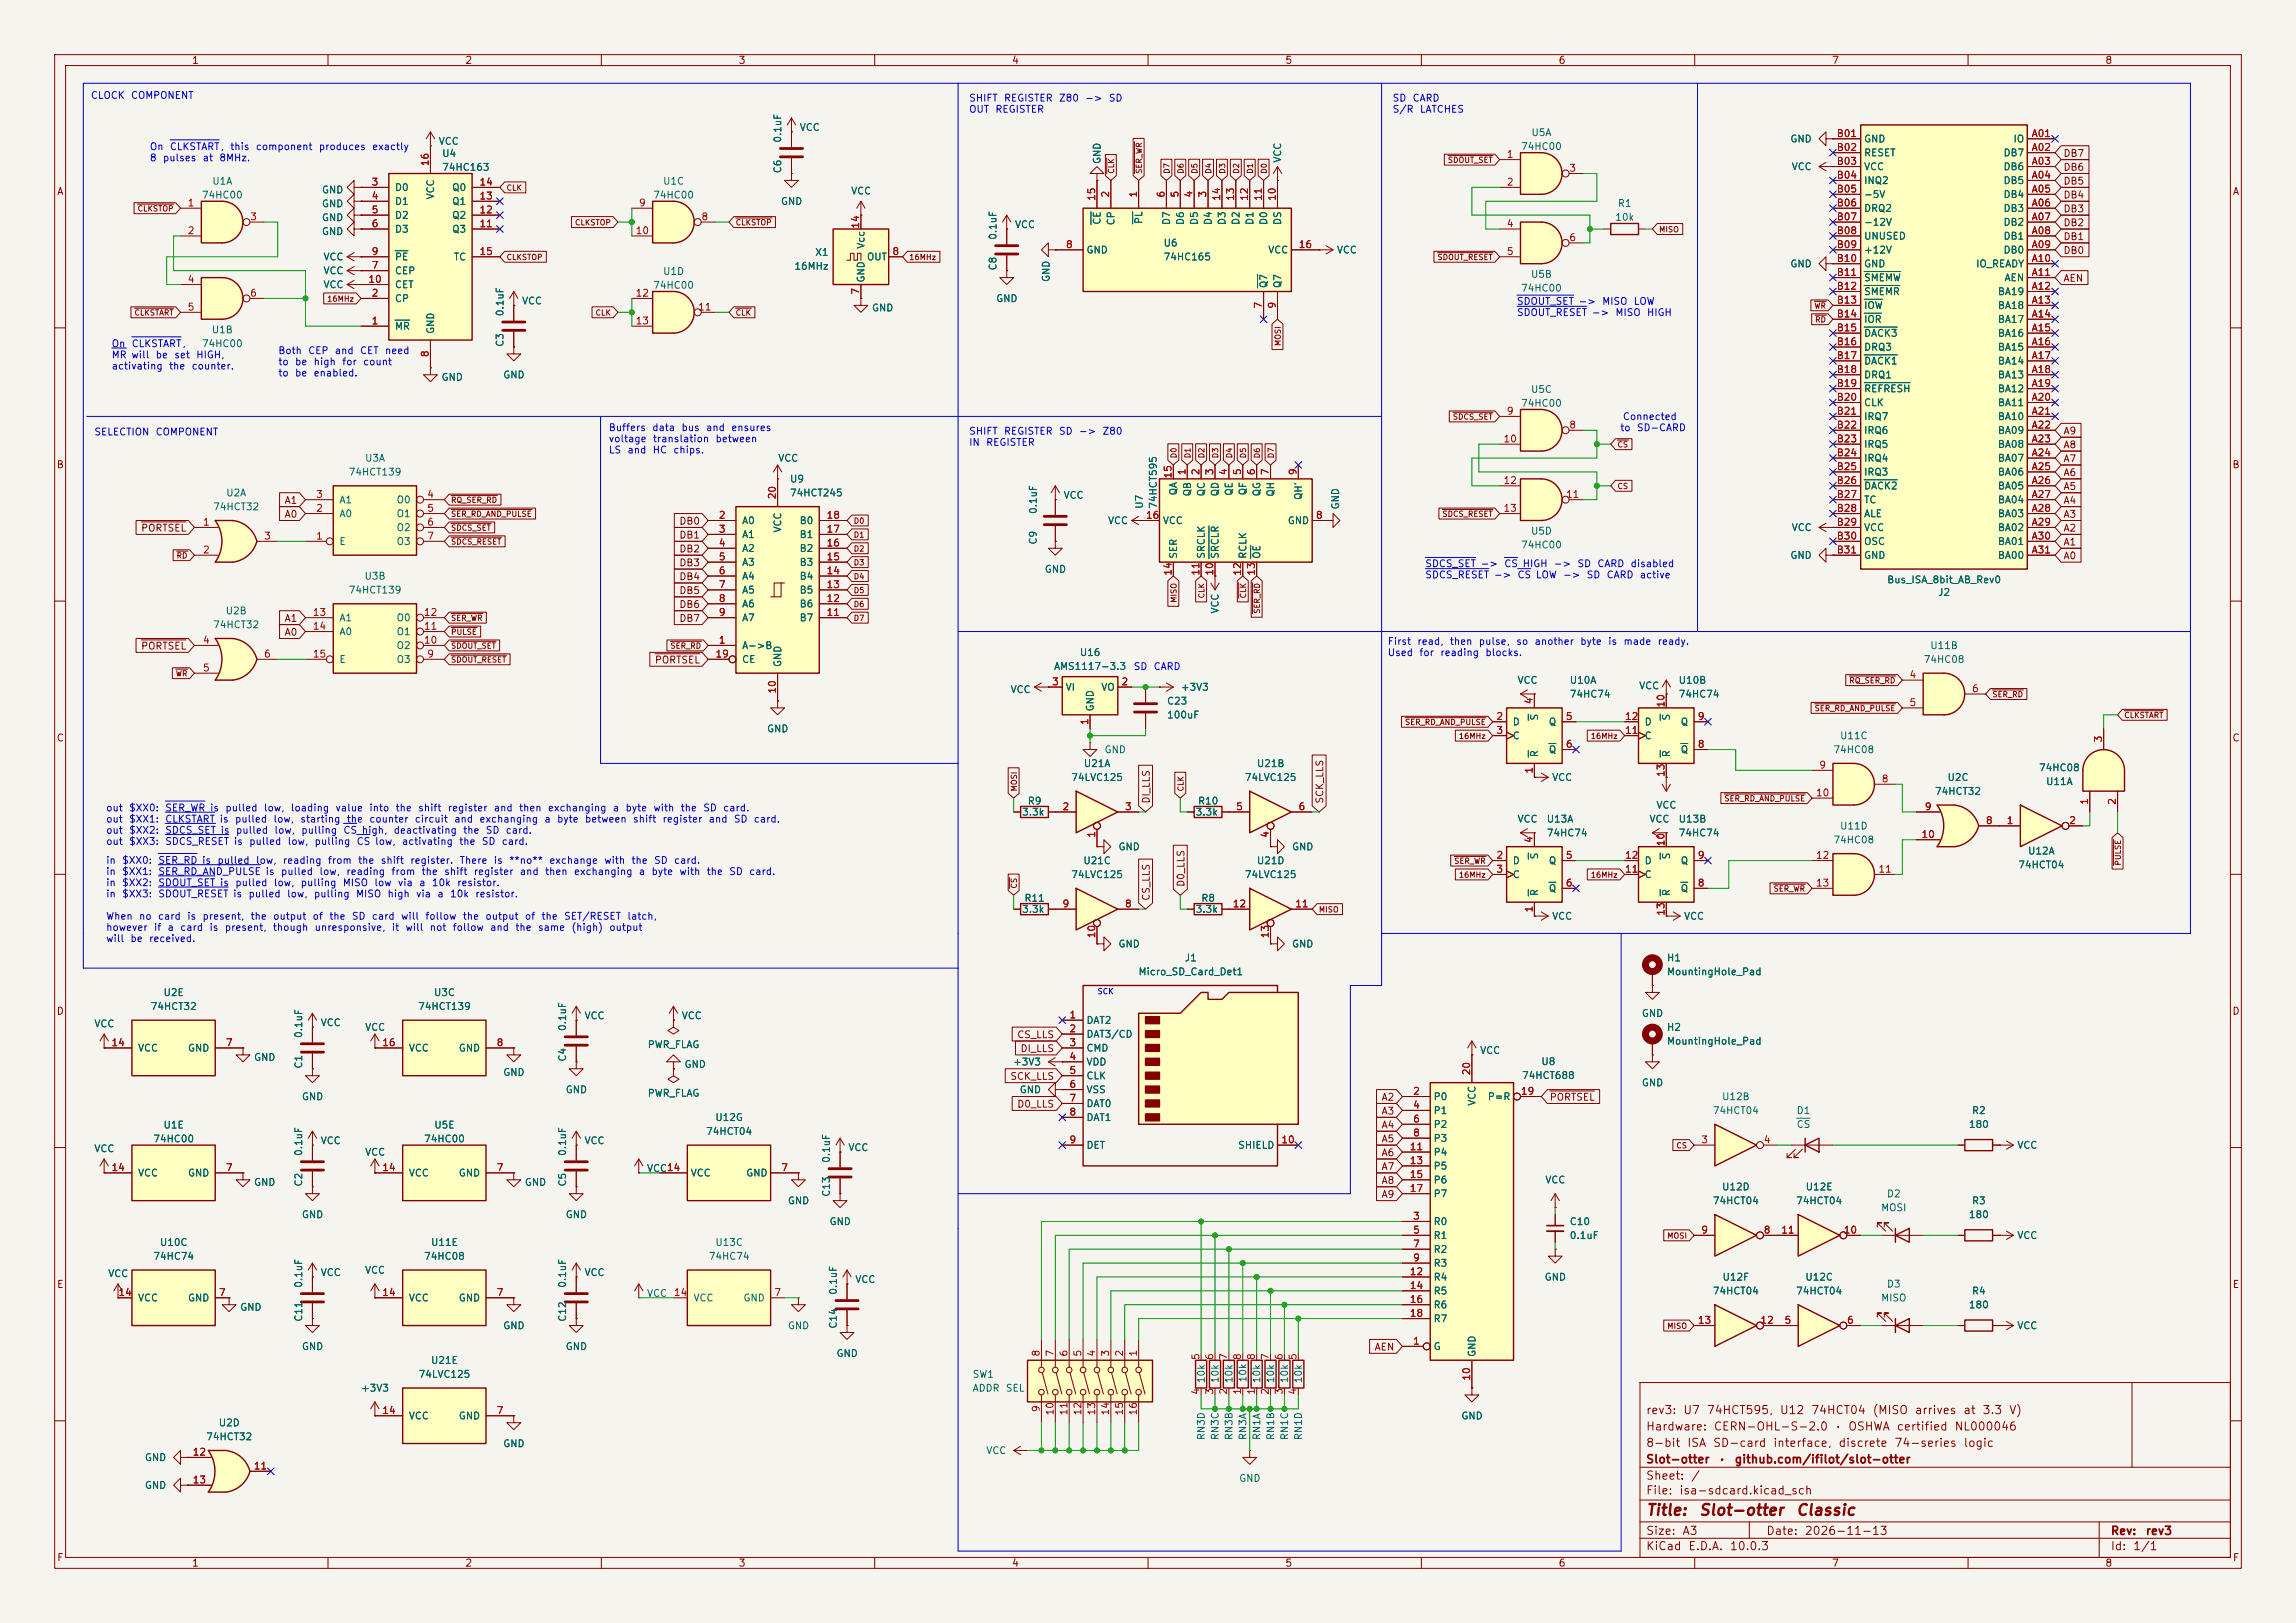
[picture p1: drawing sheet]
<svg xmlns="http://www.w3.org/2000/svg" width="420mm" height="297mm" viewBox="0 0 420 297" stroke-linecap="round" stroke-linejoin="round" font-family="sans-serif">
<defs><g id="words">
<g font-size="2" fill="#840000">
<text x="301" y="277.8">Title:</text>
<text x="310.7" y="277.8">Slot-otter</text>
<text x="328.4" y="277.8">Classic</text>
</g>
<g font-size="1.5" fill="#840000">
<text x="301" y="262.1">Hardware:</text>
<text x="301" y="259.1">rev3:</text>
<text x="307.8" y="259.1">U7</text>
<text x="312.1" y="259.1">74HCT595,</text>
<text x="313.4" y="262.1">CERN-OHL-S-2.0</text>
<text x="325.5" y="259.1">U12</text>
<text x="331.2" y="259.1">74HCT04</text>
<text x="335.5" y="262.1">·</text>
<text x="338" y="262.1">OSHWA</text>
<text x="342.4" y="259.1">(MISO</text>
<text x="346.8" y="262.1">certified</text>
<text x="350.1" y="259.1">arrives</text>
<text x="357.4" y="262.1">NL000046</text>
<text x="359" y="259.1">at</text>
<text x="362.5" y="259.1">3.3</text>
<text x="367.4" y="259.1">V)</text>
<text x="301" y="268.1">Slot-otter</text>
<text x="301" y="265.1">8-bit</text>
<text x="308.5" y="265.1">ISA</text>
<text x="313.2" y="265.1">SD-card</text>
<text x="314.3" y="268.1">·</text>
<text x="317.2" y="268.1">github.com/ifilot/slot-otter</text>
<text x="324.2" y="265.1">interface,</text>
<text x="336.2" y="265.1">discrete</text>
<text x="346.4" y="265.1">74-series</text>
<text x="359.1" y="265.1">logic</text>
<text x="301" y="273.8">File:</text>
<text x="301" y="271.1">Sheet:</text>
<text x="307.1" y="273.8">isa-sdcard.kicad_sch</text>
<text x="309.2" y="271.1">/</text>
<text x="301" y="281.2">Size:</text>
<text x="307.6" y="281.2">A3</text>
<text x="323" y="281.2">Date:</text>
<text x="330" y="281.2">2026-11-13</text>
<text x="386" y="281.2">Rev:</text>
<text x="392.4" y="281.2">rev3</text>
<text x="301" y="284">KiCad</text>
<text x="308.7" y="284">E.D.A.</text>
<text x="316.3" y="284">10.0.3</text>
<text x="386" y="284">Id:</text>
<text x="390.1" y="284">1/1</text>
</g>
<g font-size="1.3" fill="#840000">
<text x="35" y="12">1</text>
<text x="85" y="12">2</text>
<text x="135" y="12">3</text>
<text x="185" y="12">4</text>
<text x="235" y="12">5</text>
<text x="285" y="12">6</text>
<text x="335" y="12">7</text>
<text x="385" y="12">8</text>
<text x="377.3" y="29">DB7</text>
<text x="10.3" y="36">A</text>
<text x="377.3" y="31.5">DB6</text>
<text x="377.3" y="34.1">DB5</text>
<text x="408.3" y="36">A</text>
<text x="377.3" y="41.7">DB2</text>
<text x="377.3" y="36.6">DB4</text>
<text x="377.3" y="39.2">DB3</text>
<text x="377.3" y="46.8">DB0</text>
<text x="377.3" y="44.2">DB1</text>
<text x="377.3" y="51.9">AEN</text>
<text x="377.3" y="79.8">A9</text>
<text x="377.3" y="82.3">A8</text>
<text x="10.3" y="86">B</text>
<text x="377.3" y="87.4">A6</text>
<text x="377.3" y="90">A5</text>
<text x="377.3" y="84.9">A7</text>
<text x="408.2" y="86">B</text>
<text x="51.9" y="92.5">A1</text>
<text x="51.9" y="95">A0</text>
<text x="377.3" y="92.5">A4</text>
<text x="377.3" y="95">A3</text>
<text x="25.7" y="97.6">PORTSEL</text>
<text x="124.2" y="101.4">DB2</text>
<text x="124.2" y="98.9">DB1</text>
<text x="124.2" y="96.3">DB0</text>
<text x="377.3" y="100.1">A1</text>
<text x="377.3" y="97.6">A2</text>
<text x="124.2" y="103.9">DB3</text>
<text x="124.2" y="106.5">DB4</text>
<text x="377.3" y="102.7">A0</text>
<text x="124.2" y="109">DB5</text>
<text x="124.2" y="111.6">DB6</text>
<text x="25.7" y="119.2">PORTSEL</text>
<text x="51.9" y="114.1">A1</text>
<text x="51.9" y="116.6">A0</text>
<text x="124.2" y="114.1">DB7</text>
<text x="119.7" y="121.7">PORTSEL</text>
<text x="10.3" y="136">C</text>
<text x="408.2" y="136">C</text>
<text x="210.6" y="147.2" transform="rotate(-90 210.6 147.2)">DI_LLS</text>
<text x="242.4" y="147.2" transform="rotate(-90 242.4 147.2)">SCK_LLS</text>
<text x="210.6" y="164.9" transform="rotate(-90 210.6 164.9)">CS_LLS</text>
<text x="217" y="162.4" transform="rotate(-90 217 162.4)">D0_LLS</text>
<text x="10.3" y="186">D</text>
<text x="408.2" y="186">D</text>
<text x="186" y="190.3">CS_LLS</text>
<text x="184.7" y="197.9">SCK_LLS</text>
<text x="186.6" y="192.8">DI_LLS</text>
<text x="186" y="203">D0_LLS</text>
<text x="252.6" y="201.7">A2</text>
<text x="283.4" y="201.7">PORTSEL</text>
<text x="252.6" y="206.8">A4</text>
<text x="252.6" y="204.3">A3</text>
<text x="252.6" y="209.3">A5</text>
<text x="252.6" y="211.9">A6</text>
<text x="252.6" y="214.4">A7</text>
<text x="252.6" y="217">A8</text>
<text x="252.6" y="219.5">A9</text>
<text x="10.3" y="236">E</text>
<text x="408.3" y="236">E</text>
<text x="251.3" y="247.4">AEN</text>
<text x="10.3" y="286">F</text>
<text x="35" y="287">1</text>
<text x="85" y="287">2</text>
<text x="135" y="287">3</text>
<text x="185" y="287">4</text>
<text x="235" y="287">5</text>
<text x="285" y="287">6</text>
<text x="335" y="287">7</text>
<text x="385" y="287">8</text>
<text x="408.3" y="286">F</text>
</g>
<g font-size="1.3" fill="#0000c2">
<text x="16.5" y="18.4">CLOCK</text>
<text x="23.8" y="18.4">COMPONENT</text>
<text x="177.2" y="18.9">SHIFT</text>
<text x="177.2" y="20.9">OUT</text>
<text x="182" y="20.9">REGISTER</text>
<text x="183.5" y="18.9">REGISTER</text>
<text x="193.6" y="18.9">Z80</text>
<text x="198.4" y="18.9">-&gt;</text>
<text x="202.7" y="18.9">SD</text>
<text x="254.6" y="18.9">SD</text>
<text x="254.6" y="20.9">S/R</text>
<text x="258.3" y="18.9">CARD</text>
<text x="259.6" y="20.9">LATCHES</text>
<text x="27.3" y="27.8">On</text>
<text x="27.3" y="29.8">8</text>
<text x="29.7" y="29.8">pulses</text>
<text x="31" y="27.8">CLKSTART,</text>
<text x="37" y="29.8">at</text>
<text x="40" y="29.8">8MHz.</text>
<text x="42" y="27.8">this</text>
<text x="46.7" y="27.8">component</text>
<text x="58.2" y="27.8">produces</text>
<text x="68" y="27.8">exactly</text>
<text x="277.4" y="56.1">SDOUT_SET -&gt;</text>
<text x="277.4" y="58.1">SDOUT_RESET -&gt;</text>
<text x="293" y="56.1">MISO</text>
<text x="295.4" y="58.1">MISO</text>
<text x="298.7" y="56.1">LOW</text>
<text x="301.2" y="58.1">HIGH</text>
<text x="20.3" y="63.8">On</text>
<text x="20.3" y="65.9">MR will</text>
<text x="24" y="63.8">CLKSTART,</text>
<text x="28.4" y="65.9">be</text>
<text x="31.8" y="65.9">set</text>
<text x="35.8" y="65.9">HIGH,</text>
<text x="50.8" y="65.1">Both</text>
<text x="56.3" y="65.1">CEP</text>
<text x="61.1" y="65.1">and</text>
<text x="65.7" y="65.1">CET</text>
<text x="70.3" y="65.1">need</text>
<text x="20.3" y="67.9">activating</text>
<text x="30.8" y="67.9">the</text>
<text x="34.9" y="67.9">counter.</text>
<text x="50.8" y="67.1">to</text>
<text x="50.8" y="69.2">to</text>
<text x="53.8" y="67.1">be</text>
<text x="53.8" y="69.2">be</text>
<text x="57.3" y="67.1">high</text>
<text x="57.3" y="69.2">enabled.</text>
<text x="62.5" y="67.1">for</text>
<text x="66.3" y="67.1">count</text>
<text x="296.7" y="77.2">Connected</text>
<text x="17.1" y="80">SELECTION</text>
<text x="28.4" y="80">COMPONENT</text>
<text x="111.3" y="79.2">Buffers</text>
<text x="111.3" y="81.2">voltage</text>
<text x="111.3" y="83.3">LS</text>
<text x="114.7" y="83.3">and</text>
<text x="119.2" y="79.2">data</text>
<text x="119.3" y="83.3">HC</text>
<text x="119.3" y="81.2">translation</text>
<text x="123" y="83.3">chips.</text>
<text x="124.5" y="79.2">bus</text>
<text x="129" y="79.2">and</text>
<text x="130.8" y="81.2">between</text>
<text x="133.7" y="79.2">ensures</text>
<text x="177.2" y="79.8">SHIFT</text>
<text x="177.2" y="81.9">IN</text>
<text x="180.3" y="81.9">REGISTER</text>
<text x="183.5" y="79.8">REGISTER</text>
<text x="193.6" y="79.8">SD</text>
<text x="197.2" y="79.8">-&gt;</text>
<text x="201.6" y="79.8">Z80</text>
<text x="296.3" y="79.2">to</text>
<text x="299.3" y="79.2">SD-CARD</text>
<text x="260.6" y="104.1">SDCS_SET -&gt;</text>
<text x="260.6" y="106.1">SDCS_RESET -&gt;</text>
<text x="275.1" y="104.1">CS HIGH</text>
<text x="277.5" y="106.1">CS LOW</text>
<text x="284.1" y="104.1">-&gt;</text>
<text x="285.8" y="106.1">-&gt;</text>
<text x="288.4" y="104.1">SD</text>
<text x="290.1" y="106.1">SD</text>
<text x="292.1" y="104.1">CARD</text>
<text x="293.8" y="106.1">CARD</text>
<text x="298.2" y="104.1">disabled</text>
<text x="299.8" y="106.1">active</text>
<text x="253.7" y="118.3">First</text>
<text x="259.2" y="118.3">read,</text>
<text x="265.1" y="118.3">then</text>
<text x="270.4" y="118.3">pulse,</text>
<text x="277.2" y="118.3">so</text>
<text x="280.6" y="118.3">another</text>
<text x="289" y="118.3">byte</text>
<text x="294.1" y="118.3">is</text>
<text x="296.9" y="118.3">made</text>
<text x="303.1" y="118.3">ready.</text>
<text x="207.3" y="122.9">SD</text>
<text x="210.9" y="122.9">CARD</text>
<text x="253.7" y="120.4">Used</text>
<text x="259.5" y="120.4">for</text>
<text x="263.3" y="120.4">reading</text>
<text x="271.6" y="120.4">blocks.</text>
<text x="19.3" y="148.8">out</text>
<text x="23.5" y="148.8">$XX0:</text>
<text x="30.1" y="148.8">SER_WR is</text>
<text x="41.1" y="148.8">pulled</text>
<text x="48.1" y="148.8">low,</text>
<text x="53.1" y="148.8">loading</text>
<text x="61.3" y="148.8">value</text>
<text x="67.4" y="148.8">into</text>
<text x="72.2" y="148.8">the</text>
<text x="76.4" y="148.8">shift</text>
<text x="81.8" y="148.8">register</text>
<text x="90.2" y="148.8">and</text>
<text x="94.8" y="148.8">then</text>
<text x="100.1" y="148.8">exchanging</text>
<text x="112" y="148.8">a</text>
<text x="114.3" y="148.8">byte</text>
<text x="119.4" y="148.8">with</text>
<text x="124.4" y="148.8">the</text>
<text x="128.5" y="148.8">SD</text>
<text x="132.2" y="148.8">card.</text>
<text x="19.3" y="150.8">out</text>
<text x="19.3" y="152.9">out</text>
<text x="19.3" y="154.9">out</text>
<text x="23.5" y="150.8">$XX1:</text>
<text x="23.5" y="152.9">$XX2:</text>
<text x="23.5" y="154.9">$XX3:</text>
<text x="30.1" y="150.8">CLKSTART is</text>
<text x="30.1" y="152.9">SDCS_SET is</text>
<text x="30.1" y="154.9">SDCS_RESET is</text>
<text x="42.9" y="150.8">pulled</text>
<text x="43" y="152.9">pulled</text>
<text x="45.5" y="154.9">pulled</text>
<text x="49.9" y="150.8">low,</text>
<text x="50.1" y="152.9">low,</text>
<text x="52.5" y="154.9">low,</text>
<text x="54.8" y="150.8">starting</text>
<text x="55" y="152.9">pulling</text>
<text x="57.4" y="154.9">pulling</text>
<text x="62.7" y="152.9">CS high,</text>
<text x="63.3" y="150.8">the</text>
<text x="65.1" y="154.9">CS low,</text>
<text x="67.4" y="150.8">counter</text>
<text x="71.9" y="152.9">deactivating</text>
<text x="73.4" y="154.9">activating</text>
<text x="75.8" y="150.8">circuit</text>
<text x="83" y="150.8">and</text>
<text x="83.9" y="154.9">the</text>
<text x="84.6" y="152.9">the</text>
<text x="87.6" y="150.8">exchanging</text>
<text x="88" y="154.9">SD</text>
<text x="88.7" y="152.9">SD</text>
<text x="91.7" y="154.9">card.</text>
<text x="92.4" y="152.9">card.</text>
<text x="99.5" y="150.8">a</text>
<text x="101.8" y="150.8">byte</text>
<text x="106.9" y="150.8">between</text>
<text x="115.7" y="150.8">shift</text>
<text x="121.1" y="150.8">register</text>
<text x="129.5" y="150.8">and</text>
<text x="134.1" y="150.8">SD</text>
<text x="137.8" y="150.8">card.</text>
<text x="19.3" y="158.4">in</text>
<text x="19.3" y="160.4">in</text>
<text x="22.2" y="158.4">$XX0:</text>
<text x="22.2" y="160.4">$XX1:</text>
<text x="28.8" y="158.4">SER_RD is</text>
<text x="28.8" y="160.4">SER_RD_AND_PULSE is</text>
<text x="39.7" y="158.4">pulled</text>
<text x="46.7" y="158.4">low,</text>
<text x="51.3" y="160.4">pulled</text>
<text x="51.6" y="158.4">reading</text>
<text x="58.3" y="160.4">low,</text>
<text x="59.9" y="158.4">from</text>
<text x="63.2" y="160.4">reading</text>
<text x="65.4" y="158.4">the</text>
<text x="69.5" y="158.4">shift</text>
<text x="71.5" y="160.4">from</text>
<text x="74.9" y="158.4">register.</text>
<text x="77" y="160.4">the</text>
<text x="81.1" y="160.4">shift</text>
<text x="84" y="158.4">There</text>
<text x="86.5" y="160.4">register</text>
<text x="90.2" y="158.4">is</text>
<text x="93" y="158.4">**no**</text>
<text x="95" y="160.4">and</text>
<text x="99.6" y="160.4">then</text>
<text x="100.4" y="158.4">exchange</text>
<text x="104.9" y="160.4">exchanging</text>
<text x="110.4" y="158.4">with</text>
<text x="115.4" y="158.4">the</text>
<text x="116.7" y="160.4">a</text>
<text x="119.1" y="160.4">byte</text>
<text x="119.5" y="158.4">SD</text>
<text x="123.2" y="158.4">card.</text>
<text x="124.2" y="160.4">with</text>
<text x="129.1" y="160.4">the</text>
<text x="133.3" y="160.4">SD</text>
<text x="136.9" y="160.4">card.</text>
<text x="19.3" y="162.5">in</text>
<text x="19.3" y="164.5">in</text>
<text x="22.2" y="162.5">$XX2:</text>
<text x="22.2" y="164.5">$XX3:</text>
<text x="28.8" y="162.5">SDOUT_SET is</text>
<text x="28.8" y="164.5">SDOUT_RESET is</text>
<text x="42.9" y="162.5">pulled</text>
<text x="45.3" y="164.5">pulled</text>
<text x="50" y="162.5">low,</text>
<text x="52.4" y="164.5">low,</text>
<text x="54.9" y="162.5">pulling</text>
<text x="57.3" y="164.5">pulling</text>
<text x="62.6" y="162.5">MISO</text>
<text x="65" y="164.5">MISO</text>
<text x="68.4" y="162.5">low</text>
<text x="70.8" y="164.5">high</text>
<text x="72.7" y="162.5">via</text>
<text x="76" y="164.5">via</text>
<text x="76.6" y="162.5">a</text>
<text x="78.9" y="162.5">10k</text>
<text x="79.9" y="164.5">a</text>
<text x="82.2" y="164.5">10k</text>
<text x="83.5" y="162.5">resistor.</text>
<text x="86.8" y="164.5">resistor.</text>
<text x="19.3" y="168.6">When</text>
<text x="19.3" y="170.7">however</text>
<text x="19.3" y="172.7">will</text>
<text x="23.7" y="172.7">be</text>
<text x="25.3" y="168.6">no</text>
<text x="27.1" y="172.7">received.</text>
<text x="28" y="170.7">if</text>
<text x="28.8" y="168.6">card</text>
<text x="30.5" y="170.7">a</text>
<text x="32.9" y="170.7">card</text>
<text x="34.1" y="168.6">is</text>
<text x="36.9" y="168.6">present,</text>
<text x="38.2" y="170.7">is</text>
<text x="41" y="170.7">present,</text>
<text x="45.7" y="168.6">the</text>
<text x="49.8" y="170.7">though</text>
<text x="49.9" y="168.6">output</text>
<text x="57.1" y="168.6">of</text>
<text x="57.4" y="170.7">unresponsive,</text>
<text x="60.1" y="168.6">the</text>
<text x="64.3" y="168.6">SD</text>
<text x="67.9" y="168.6">card</text>
<text x="71.5" y="170.7">it</text>
<text x="73.2" y="168.6">will</text>
<text x="74" y="170.7">will</text>
<text x="77.7" y="168.6">follow</text>
<text x="78.5" y="170.7">not</text>
<text x="82.7" y="170.7">follow</text>
<text x="84.5" y="168.6">the</text>
<text x="88.7" y="168.6">output</text>
<text x="89.5" y="170.7">and</text>
<text x="94.2" y="170.7">the</text>
<text x="95.9" y="168.6">of</text>
<text x="98.3" y="170.7">same</text>
<text x="98.9" y="168.6">the</text>
<text x="103.1" y="168.6">SET/RESET</text>
<text x="104.4" y="170.7">(high)</text>
<text x="111.3" y="170.7">output</text>
<text x="114.6" y="168.6">latch,</text>
</g>
<g font-size="1.3" fill="#006464">
<text x="80.1" y="26.8">VCC</text>
<text x="80.8" y="29">U4</text>
<text x="143.2" y="26.2" transform="rotate(-90 143.2 26.2)">0.1uF</text>
<text x="146.2" y="24.3">VCC</text>
<text x="234.7" y="29.9" transform="rotate(-90 234.7 29.9)">VCC</text>
<text x="278.1" y="27.7">74HC00</text>
<text x="280" y="25.2">U5A</text>
<text x="327.4" y="26.4">GND</text>
<text x="340.9" y="26.4">GND</text>
<text x="340.9" y="28.9">RESET</text>
<text x="366.4" y="28.9">DB7</text>
<text x="368.2" y="26.4">IO</text>
<text x="38.7" y="34.1">U1A</text>
<text x="58.8" y="35.7">GND</text>
<text x="72.1" y="35.3">D0</text>
<text x="80.8" y="31.6">74HC163</text>
<text x="82.6" y="35.3">Q0</text>
<text x="121.2" y="34.1">U1C</text>
<text x="143.2" y="31.8" transform="rotate(-90 143.2 31.8)">C6</text>
<text x="155.6" y="35.9">VCC</text>
<text x="201.6" y="30.1" transform="rotate(-90 201.6 30.1)">GND</text>
<text x="327.6" y="31.5">VCC</text>
<text x="340.9" y="31.5">VCC</text>
<text x="340.9" y="34">INQ2</text>
<text x="366.4" y="31.5">DB6</text>
<text x="366.4" y="34">DB5</text>
<text x="36.8" y="36.6">74HC00</text>
<text x="58.8" y="38.2">GND</text>
<text x="58.8" y="40.8">GND</text>
<text x="72.1" y="37.8">D1</text>
<text x="72.1" y="40.3">D2</text>
<text x="79.7" y="36.6" transform="rotate(-90 79.7 36.6)">VCC</text>
<text x="82.6" y="40.3">Q2</text>
<text x="82.6" y="37.8">Q1</text>
<text x="119.4" y="36.6">74HC00</text>
<text x="142.7" y="37.8">GND</text>
<text x="201.6" y="41.2" transform="rotate(-90 201.6 41.2)">CE</text>
<text x="204.2" y="41.4" transform="rotate(-90 204.2 41.4)">CP</text>
<text x="209.3" y="41.1" transform="rotate(-90 209.3 41.1)">PL</text>
<text x="214.3" y="41.3" transform="rotate(-90 214.3 41.3)">D7</text>
<text x="216.9" y="41.3" transform="rotate(-90 216.9 41.3)">D6</text>
<text x="219.4" y="41.3" transform="rotate(-90 219.4 41.3)">D5</text>
<text x="222" y="41.3" transform="rotate(-90 222 41.3)">D4</text>
<text x="224.5" y="41.3" transform="rotate(-90 224.5 41.3)">D3</text>
<text x="227" y="41.3" transform="rotate(-90 227 41.3)">D2</text>
<text x="229.6" y="41.3" transform="rotate(-90 229.6 41.3)">D1</text>
<text x="232.1" y="41.3" transform="rotate(-90 232.1 41.3)">D0</text>
<text x="234.7" y="41.3" transform="rotate(-90 234.7 41.3)">DS</text>
<text x="295.4" y="40.7">10k</text>
<text x="295.8" y="38.2">R1</text>
<text x="340.9" y="36.5">-5V</text>
<text x="340.9" y="39.1">DRQ2</text>
<text x="340.9" y="41.6">-12V</text>
<text x="366.4" y="36.5">DB4</text>
<text x="366.4" y="39.1">DB3</text>
<text x="366.4" y="41.6">DB2</text>
<text x="58.8" y="43.3">GND</text>
<text x="59.1" y="48">VCC</text>
<text x="72.1" y="42.9">D3</text>
<text x="72.1" y="48">PE</text>
<text x="82.6" y="42.9">Q3</text>
<text x="82.9" y="48">TC</text>
<text x="149" y="47.1">X1</text>
<text x="158.5" y="45.6" transform="rotate(-90 158.5 45.6)">Vcc</text>
<text x="158.5" y="48">OUT</text>
<text x="182.6" y="44" transform="rotate(-90 182.6 44)">0.1uF</text>
<text x="185.6" y="42">VCC</text>
<text x="198.6" y="46.7">GND</text>
<text x="212.7" y="45.4">U6</text>
<text x="212.7" y="48">74HC165</text>
<text x="231.9" y="46.7">VCC</text>
<text x="244.4" y="46.7">VCC</text>
<text x="340.9" y="44.2">UNUSED</text>
<text x="340.9" y="46.7">+12V</text>
<text x="366.4" y="44.2">DB1</text>
<text x="366.4" y="46.7">DB0</text>
<text x="59.1" y="50.5">VCC</text>
<text x="59.1" y="53">VCC</text>
<text x="72.1" y="50.5">CEP</text>
<text x="72.1" y="53">CET</text>
<text x="119.4" y="53.1">74HC00</text>
<text x="121.2" y="50.6">U1D</text>
<text x="145.2" y="49.7">16MHz</text>
<text x="158.5" y="51.8" transform="rotate(-90 158.5 51.8)">GND</text>
<text x="182.6" y="49.6" transform="rotate(-90 182.6 49.6)">C8</text>
<text x="192.3" y="51.7" transform="rotate(-90 192.3 51.7)">GND</text>
<text x="232.1" y="52.8" transform="rotate(-90 232.1 52.8)">Q7</text>
<text x="234.7" y="52.8" transform="rotate(-90 234.7 52.8)">Q7</text>
<text x="278.1" y="53.7">74HC00</text>
<text x="279.9" y="51.1">U5B</text>
<text x="327.4" y="49.2">GND</text>
<text x="340.9" y="49.2">GND</text>
<text x="340.9" y="51.8">SMEMW</text>
<text x="361.4" y="49.2">IO_READY</text>
<text x="366.6" y="51.8">AEN</text>
<text x="72.1" y="55.6">CP</text>
<text x="92.4" y="58" transform="rotate(-90 92.4 58)">0.1uF</text>
<text x="95.4" y="56">VCC</text>
<text x="159.4" y="57.3">GND</text>
<text x="182.1" y="55.6">GND</text>
<text x="340.9" y="54.3">SMEMR</text>
<text x="340.9" y="56.9">IOW</text>
<text x="340.9" y="59.4">IOR</text>
<text x="365.4" y="54.3">BA19</text>
<text x="365.4" y="56.9">BA18</text>
<text x="365.4" y="59.4">BA17</text>
<text x="36.8" y="63.8">74HC00</text>
<text x="38.6" y="61.3">U1B</text>
<text x="72.1" y="60.7">MR</text>
<text x="79.7" y="61.2" transform="rotate(-90 79.7 61.2)">GND</text>
<text x="92.4" y="63.6" transform="rotate(-90 92.4 63.6)">C3</text>
<text x="340.9" y="61.9">DACK3</text>
<text x="340.9" y="64.5">DRQ3</text>
<text x="365.4" y="61.9">BA16</text>
<text x="365.4" y="64.5">BA15</text>
<text x="80.7" y="70">GND</text>
<text x="91.9" y="69.6">GND</text>
<text x="340.9" y="67">DACK1</text>
<text x="340.9" y="69.6">DRQ1</text>
<text x="365.4" y="67">BA14</text>
<text x="365.4" y="69.6">BA13</text>
<text x="278.1" y="74.7">74HC00</text>
<text x="279.9" y="72.2">U5C</text>
<text x="340.9" y="72.1">REFRESH</text>
<text x="340.9" y="74.6">CLK</text>
<text x="340.9" y="77.2">IRQ7</text>
<text x="365.4" y="72.1">BA12</text>
<text x="365.4" y="74.6">BA11</text>
<text x="365.4" y="77.2">BA10</text>
<text x="340.9" y="79.7">IRQ6</text>
<text x="340.9" y="82.3">IRQ5</text>
<text x="365.4" y="79.7">BA09</text>
<text x="365.4" y="82.3">BA08</text>
<text x="63.7" y="87.3">74HCT139</text>
<text x="66.7" y="84.8">U3A</text>
<text x="142.2" y="84.8">VCC</text>
<text x="144.4" y="88.6">U9</text>
<text x="340.9" y="84.8">IRQ4</text>
<text x="340.9" y="87.3">IRQ3</text>
<text x="340.9" y="89.9">DACK2</text>
<text x="365.4" y="84.8">BA07</text>
<text x="365.4" y="87.3">BA06</text>
<text x="365.4" y="89.9">BA05</text>
<text x="38.9" y="93.7">74HCT32</text>
<text x="41.3" y="91.1">U2A</text>
<text x="62" y="95">A0</text>
<text x="62" y="92.4">A1</text>
<text x="72.4" y="92.4">O0</text>
<text x="72.4" y="95">O1</text>
<text x="144.4" y="91.1">74HCT245</text>
<text x="189.9" y="94.2" transform="rotate(-90 189.9 94.2)">0.1uF</text>
<text x="194.4" y="91.6">VCC</text>
<text x="209.4" y="93.2" transform="rotate(-90 209.4 93.2)">U7</text>
<text x="211.9" y="93.2" transform="rotate(-90 211.9 93.2)">74HCT595</text>
<text x="215.6" y="90.8" transform="rotate(-90 215.6 90.8)">QA</text>
<text x="218.1" y="90.9" transform="rotate(-90 218.1 90.9)">QB</text>
<text x="220.7" y="90.9" transform="rotate(-90 220.7 90.9)">QC</text>
<text x="223.2" y="90.9" transform="rotate(-90 223.2 90.9)">QD</text>
<text x="225.8" y="90.8" transform="rotate(-90 225.8 90.8)">QE</text>
<text x="228.3" y="90.8" transform="rotate(-90 228.3 90.8)">QF</text>
<text x="230.8" y="90.9" transform="rotate(-90 230.8 90.9)">QG</text>
<text x="233.4" y="91" transform="rotate(-90 233.4 91)">QH</text>
<text x="238.5" y="91.6" transform="rotate(-90 238.5 91.6)">QH'</text>
<text x="245.2" y="93.3" transform="rotate(-90 245.2 93.3)">GND</text>
<text x="340.9" y="92.4">TC</text>
<text x="340.9" y="95">ALE</text>
<text x="365.4" y="92.4">BA04</text>
<text x="365.4" y="95">BA03</text>
<text x="62" y="100">E</text>
<text x="72.4" y="97.5">O2</text>
<text x="72.4" y="100">O3</text>
<text x="135.6" y="96.2">A0</text>
<text x="135.6" y="98.8">A1</text>
<text x="135.6" y="101.3">A2</text>
<text x="143.2" y="97.6" transform="rotate(-90 143.2 97.6)">VCC</text>
<text x="146.2" y="101.3">B2</text>
<text x="146.2" y="98.8">B1</text>
<text x="146.2" y="96.2">B0</text>
<text x="189.9" y="99.8" transform="rotate(-90 189.9 99.8)">C9</text>
<text x="202.6" y="96.2">VCC</text>
<text x="212.6" y="96.2">VCC</text>
<text x="235.4" y="96.2">GND</text>
<text x="278.1" y="100.7">74HC00</text>
<text x="279.9" y="98.1">U5D</text>
<text x="327.6" y="97.5">VCC</text>
<text x="340.9" y="97.5">VCC</text>
<text x="340.9" y="100">OSC</text>
<text x="365.4" y="97.5">BA02</text>
<text x="365.4" y="100">BA01</text>
<text x="66.6" y="106.4">U3B</text>
<text x="135.6" y="103.8">A3</text>
<text x="135.6" y="106.4">A4</text>
<text x="146.2" y="106.4">B4</text>
<text x="146.2" y="103.8">B3</text>
<text x="191" y="105.1">GND</text>
<text x="215.6" y="102.4" transform="rotate(-90 215.6 102.4)">SER</text>
<text x="220.7" y="102.4" transform="rotate(-90 220.7 102.4)">SRCLK</text>
<text x="223.2" y="102.4" transform="rotate(-90 223.2 102.4)">SRCLR</text>
<text x="228.3" y="102.4" transform="rotate(-90 228.3 102.4)">RCLK</text>
<text x="230.8" y="102.4" transform="rotate(-90 230.8 102.4)">OE</text>
<text x="327.4" y="102.6">GND</text>
<text x="340.9" y="102.6">GND</text>
<text x="345.1" y="107">Bus_ISA_8bit_AB_Rev0</text>
<text x="365.4" y="102.6">BA00</text>
<text x="41.2" y="112.7">U2B</text>
<text x="63.7" y="108.9">74HCT139</text>
<text x="135.6" y="108.9">A5</text>
<text x="135.6" y="111.5">A6</text>
<text x="146.2" y="111.5">B6</text>
<text x="146.2" y="108.9">B5</text>
<text x="223.2" y="112.4" transform="rotate(-90 223.2 112.4)">VCC</text>
<text x="354.4" y="109.4">J2</text>
<text x="38.9" y="115.3">74HCT32</text>
<text x="62" y="114">A1</text>
<text x="62" y="116.5">A0</text>
<text x="72.4" y="119.1">O2</text>
<text x="72.4" y="116.5">O1</text>
<text x="72.4" y="114">O0</text>
<text x="135.6" y="119.1">A-&gt;B</text>
<text x="135.6" y="114">A7</text>
<text x="146.2" y="114">B7</text>
<text x="353" y="119.1">U11B</text>
<text x="62" y="121.6">E</text>
<text x="72.4" y="121.6">O3</text>
<text x="135.6" y="121.6">CE</text>
<text x="143.2" y="122.2" transform="rotate(-90 143.2 122.2)">GND</text>
<text x="192.7" y="122.9">AMS1117-3.3</text>
<text x="197.4" y="120.4">U16</text>
<text x="277.5" y="125.4">VCC</text>
<text x="287" y="125.4">U10A</text>
<text x="307" y="125.4">U10B</text>
<text x="351.8" y="121.6">74HC08</text>
<text x="184.8" y="127.1">VCC</text>
<text x="194.8" y="126.7">VI</text>
<text x="200.4" y="130.3" transform="rotate(-90 200.4 130.3)">GND</text>
<text x="201.3" y="126.7">VO</text>
<text x="213.4" y="131.8">100uF</text>
<text x="213.4" y="129.2">C23</text>
<text x="215.9" y="126.7">+3V3</text>
<text x="281.6" y="132" transform="rotate(-90 281.6 132)">S</text>
<text x="287" y="128">74HC74</text>
<text x="299.7" y="126.4">VCC</text>
<text x="305.8" y="132" transform="rotate(-90 305.8 132)">S</text>
<text x="307" y="128">74HC74</text>
<text x="140.2" y="134.3">GND</text>
<text x="276.6" y="133.1">D</text>
<text x="276.6" y="135.6">C</text>
<text x="283.2" y="133.1">Q</text>
<text x="300.7" y="135.6">C</text>
<text x="300.7" y="133.1">D</text>
<text x="307.3" y="133.1">Q</text>
<text x="336.5" y="135.6">U11C</text>
<text x="195.8" y="143.2">74LVC125</text>
<text x="198.1" y="140.7">U21A</text>
<text x="201.9" y="138.1">GND</text>
<text x="227.6" y="143.2">74LVC125</text>
<text x="229.8" y="140.7">U21B</text>
<text x="281.6" y="138.7" transform="rotate(-90 281.6 138.7)">R</text>
<text x="283.2" y="138.1">Q</text>
<text x="283.8" y="143.2">VCC</text>
<text x="305.8" y="138.7" transform="rotate(-90 305.8 138.7)">R</text>
<text x="307.3" y="138.1">Q</text>
<text x="335.3" y="138.1">74HC08</text>
<text x="356.1" y="143.2">U2C</text>
<text x="372.9" y="141.4">74HC08</text>
<text x="374.2" y="144">U11A</text>
<text x="186.8" y="149.6">3.3k</text>
<text x="187.9" y="147.5">R9</text>
<text x="218.6" y="149.6">3.3k</text>
<text x="219" y="147.5">R10</text>
<text x="302.9" y="148.3">VCC</text>
<text x="353.8" y="145.8">74HCT32</text>
<text x="204.5" y="155.9">GND</text>
<text x="236.2" y="155.9">GND</text>
<text x="277.5" y="150.8">VCC</text>
<text x="282.8" y="150.8">U13A</text>
<text x="282.8" y="153.4">74HC74</text>
<text x="301.6" y="150.8">VCC</text>
<text x="307" y="150.8">U13B</text>
<text x="307" y="153.4">74HC74</text>
<text x="335.3" y="154.6">74HC08</text>
<text x="336.5" y="152.1">U11D</text>
<text x="195.8" y="161">74LVC125</text>
<text x="198" y="158.5">U21C</text>
<text x="227.6" y="161">74LVC125</text>
<text x="229.8" y="158.5">U21D</text>
<text x="276.6" y="158.5">D</text>
<text x="276.6" y="161">C</text>
<text x="281.6" y="157.4" transform="rotate(-90 281.6 157.4)">S</text>
<text x="283.2" y="158.5">Q</text>
<text x="300.7" y="161">C</text>
<text x="300.7" y="158.5">D</text>
<text x="305.8" y="157.4" transform="rotate(-90 305.8 157.4)">S</text>
<text x="307.3" y="158.5">Q</text>
<text x="369.1" y="159.2">74HCT04</text>
<text x="370.9" y="156.7">U12A</text>
<text x="186.8" y="167.3">3.3k</text>
<text x="187.3" y="165.3">R11</text>
<text x="218.6" y="167.3">3.3k</text>
<text x="219.6" y="165.3">R8</text>
<text x="281.6" y="164.1" transform="rotate(-90 281.6 164.1)">R</text>
<text x="283.2" y="163.5">Q</text>
<text x="305.8" y="164.1" transform="rotate(-90 305.8 164.1)">R</text>
<text x="307.3" y="163.5">Q</text>
<text x="204.5" y="173.7">GND</text>
<text x="236.2" y="173.7">GND</text>
<text x="283.8" y="168.6">VCC</text>
<text x="307.9" y="168.6">VCC</text>
<text x="208.1" y="178.8">Micro_SD_Card_Det1</text>
<text x="216.6" y="176.2">J1</text>
<text x="304.8" y="176.2">H1</text>
<text x="304.8" y="178.8">MountingHole_Pad</text>
<text x="27.4" y="185.1">74HCT32</text>
<text x="29.8" y="182.6">U2E</text>
<text x="76.4" y="185.1">74HCT139</text>
<text x="79.3" y="182.6">U3C</text>
<text x="17.2" y="188.3">VCC</text>
<text x="55.6" y="190.1" transform="rotate(-90 55.6 190.1)">0.1uF</text>
<text x="58.6" y="188.1">VCC</text>
<text x="66.7" y="188.9">VCC</text>
<text x="103.8" y="188.8" transform="rotate(-90 103.8 188.8)">0.1uF</text>
<text x="106.8" y="186.8">VCC</text>
<text x="124.6" y="186.8">VCC</text>
<text x="198.6" y="187.7">DAT2</text>
<text x="198.6" y="190.2">DAT3/CD</text>
<text x="300.2" y="186.4">GND</text>
<text x="304.8" y="188.9">H2</text>
<text x="304.8" y="191.5">MountingHole_Pad</text>
<text x="25.1" y="192.7">VCC</text>
<text x="34.3" y="192.7">GND</text>
<text x="46.4" y="194.4">GND</text>
<text x="55.6" y="195.7" transform="rotate(-90 55.6 195.7)">C1</text>
<text x="74.7" y="192.7">VCC</text>
<text x="83.8" y="192.7">GND</text>
<text x="91.9" y="197.2">GND</text>
<text x="103.8" y="194.4" transform="rotate(-90 103.8 194.4)">C4</text>
<text x="118.4" y="192.1">PWR_FLAG</text>
<text x="125.1" y="195.7">GND</text>
<text x="185.2" y="195.3">+3V3</text>
<text x="198.6" y="192.7">CMD</text>
<text x="198.6" y="195.3">VDD</text>
<text x="198.6" y="197.8">CLK</text>
<text x="270.6" y="193.2">VCC</text>
<text x="278.3" y="197.8">74HCT688</text>
<text x="281.8" y="195.2">U8</text>
<text x="55.1" y="201.6">GND</text>
<text x="103.4" y="200.4">GND</text>
<text x="118.4" y="201">PWR_FLAG</text>
<text x="186.4" y="200.4">GND</text>
<text x="198.6" y="200.4">VSS</text>
<text x="198.6" y="202.9">DAT0</text>
<text x="262.1" y="201.6">P0</text>
<text x="270.2" y="202.5" transform="rotate(-90 270.2 202.5)">VCC</text>
<text x="272" y="201.6">P=R</text>
<text x="300.2" y="199.1">GND</text>
<text x="314.9" y="201.6">U12B</text>
<text x="27.9" y="209.4">74HC00</text>
<text x="29.8" y="206.8">U1E</text>
<text x="58.6" y="209.7">VCC</text>
<text x="77.5" y="209.4">74HC00</text>
<text x="79.3" y="206.8">U5E</text>
<text x="106.8" y="209.7">VCC</text>
<text x="129" y="208">74HCT04</text>
<text x="130.7" y="205.4">U12G</text>
<text x="198.6" y="205.4">DAT1</text>
<text x="262.1" y="204.2">P1</text>
<text x="262.1" y="206.7">P2</text>
<text x="262.1" y="209.3">P3</text>
<text x="313.2" y="204.2">74HCT04</text>
<text x="328.5" y="204.2">D1</text>
<text x="328.5" y="206.7">CS</text>
<text x="360" y="206.7">180</text>
<text x="360.6" y="204.2">R2</text>
<text x="17.2" y="211.2">VCC</text>
<text x="25.1" y="215.6">VCC</text>
<text x="34.3" y="215.6">GND</text>
<text x="55.6" y="211.6" transform="rotate(-90 55.6 211.6)">0.1uF</text>
<text x="66.7" y="211.8">VCC</text>
<text x="74.7" y="215.6">VCC</text>
<text x="83.8" y="215.6">GND</text>
<text x="103.8" y="211.6" transform="rotate(-90 103.8 211.6)">0.1uF</text>
<text x="118.2" y="214.8">VCC14</text>
<text x="126.2" y="215.6">VCC</text>
<text x="136.4" y="215.6">GND</text>
<text x="152.1" y="212.9" transform="rotate(-90 152.1 212.9)">0.1uF</text>
<text x="155.1" y="211">VCC</text>
<text x="198.6" y="210.5">DET</text>
<text x="226.4" y="210.5">SHIELD</text>
<text x="262.1" y="211.8">P4</text>
<text x="262.1" y="214.3">P5</text>
<text x="368.9" y="210.5">VCC</text>
<text x="46.4" y="217.3">GND</text>
<text x="55.6" y="217.2" transform="rotate(-90 55.6 217.2)">C2</text>
<text x="95.9" y="217.3">GND</text>
<text x="103.8" y="217.2" transform="rotate(-90 103.8 217.2)">C5</text>
<text x="144" y="220.7">GND</text>
<text x="152.1" y="219.1" transform="rotate(-90 152.1 219.1)">C13</text>
<text x="262.1" y="216.9">P6</text>
<text x="262.1" y="219.4">P7</text>
<text x="282.6" y="216.9">VCC</text>
<text x="313.2" y="220.7">74HCT04</text>
<text x="314.9" y="218.1">U12D</text>
<text x="328.4" y="220.7">74HCT04</text>
<text x="330.2" y="218.1">U12E</text>
<text x="344" y="222">MOSI</text>
<text x="345.1" y="219.4">D2</text>
<text x="360.6" y="220.7">R3</text>
<text x="55.1" y="223.2">GND</text>
<text x="103.4" y="223.2">GND</text>
<text x="151.6" y="224.5">GND</text>
<text x="262.1" y="224.5">R0</text>
<text x="262.1" y="227">R1</text>
<text x="287" y="224.5">C10</text>
<text x="287" y="227">0.1uF</text>
<text x="360" y="223.2">180</text>
<text x="368.9" y="227">VCC</text>
<text x="27.9" y="230.8">74HC74</text>
<text x="29.1" y="228.3">U10C</text>
<text x="58.6" y="233.8">VCC</text>
<text x="66.7" y="233.4">VCC</text>
<text x="77.5" y="230.8">74HC08</text>
<text x="78.7" y="228.3">U11E</text>
<text x="106.8" y="233.8">VCC</text>
<text x="129.5" y="230.8">74HC74</text>
<text x="130.7" y="228.3">U13C</text>
<text x="262.1" y="229.6">R2</text>
<text x="262.1" y="232.1">R3</text>
<text x="19.7" y="234">VCC</text>
<text x="25.1" y="238.5">VCC</text>
<text x="34.3" y="238.5">GND</text>
<text x="55.6" y="235.8" transform="rotate(-90 55.6 235.8)">0.1uF</text>
<text x="74.7" y="238.5">VCC</text>
<text x="83.8" y="238.5">GND</text>
<text x="103.8" y="235.8" transform="rotate(-90 103.8 235.8)">0.1uF</text>
<text x="118.2" y="237.6">VCC</text>
<text x="126.7" y="238.5">VCC</text>
<text x="135.9" y="238.5">GND</text>
<text x="153.4" y="237" transform="rotate(-90 153.4 237)">0.1uF</text>
<text x="156.3" y="235.1">VCC</text>
<text x="262.1" y="234.7">R4</text>
<text x="262.1" y="237.2">R5</text>
<text x="262.1" y="239.7">R6</text>
<text x="282.4" y="234.7">GND</text>
<text x="313.2" y="237.2">74HCT04</text>
<text x="315" y="234.7">U12F</text>
<text x="328.4" y="237.2">74HCT04</text>
<text x="330.1" y="234.7">U12C</text>
<text x="344" y="238.5">MISO</text>
<text x="345.1" y="235.9">D3</text>
<text x="360" y="239.7">180</text>
<text x="360.6" y="237.2">R4</text>
<text x="43.8" y="240.2">GND</text>
<text x="55.6" y="242" transform="rotate(-90 55.6 242)">C11</text>
<text x="91.9" y="243.5">GND</text>
<text x="103.8" y="242" transform="rotate(-90 103.8 242)">C12</text>
<text x="144" y="243.5">GND</text>
<text x="153.4" y="243.2" transform="rotate(-90 153.4 243.2)">C14</text>
<text x="262.1" y="242.3">R7</text>
<text x="368.9" y="243.5">VCC</text>
<text x="55.1" y="247.4">GND</text>
<text x="78.7" y="249.9">U21E</text>
<text x="103.4" y="247.4">GND</text>
<text x="152.9" y="248.6">GND</text>
<text x="262.1" y="247.4">G</text>
<text x="270.2" y="248.4" transform="rotate(-90 270.2 248.4)">GND</text>
<text x="65.9" y="255">+3V3</text>
<text x="76.5" y="252.4">74LVC125</text>
<text x="177.8" y="252.4">SW1</text>
<text x="177.8" y="255">ADDR</text>
<text x="183.9" y="255">SEL</text>
<text x="220.7" y="253.2" transform="rotate(-90 220.7 253.2)">10k</text>
<text x="223.2" y="253.2" transform="rotate(-90 223.2 253.2)">10k</text>
<text x="225.8" y="253.2" transform="rotate(-90 225.8 253.2)">10k</text>
<text x="228.3" y="253.1" transform="rotate(-90 228.3 253.1)">10k</text>
<text x="230.8" y="253.2" transform="rotate(-90 230.8 253.2)">10k</text>
<text x="233.4" y="253.2" transform="rotate(-90 233.4 253.2)">10k</text>
<text x="235.9" y="253.2" transform="rotate(-90 235.9 253.2)">10k</text>
<text x="238.5" y="253.2" transform="rotate(-90 238.5 253.2)">10k</text>
<text x="37.6" y="263.9">74HCT32</text>
<text x="39.9" y="261.3">U2D</text>
<text x="74.7" y="260.1">VCC</text>
<text x="83.8" y="260.1">GND</text>
<text x="220.7" y="263.6" transform="rotate(-90 220.7 263.6)">RN3D</text>
<text x="223.2" y="263.6" transform="rotate(-90 223.2 263.6)">RN3C</text>
<text x="225.8" y="263.6" transform="rotate(-90 225.8 263.6)">RN3B</text>
<text x="228.3" y="263.6" transform="rotate(-90 228.3 263.6)">RN3A</text>
<text x="230.8" y="263.6" transform="rotate(-90 230.8 263.6)">RN1A</text>
<text x="233.4" y="263.6" transform="rotate(-90 233.4 263.6)">RN1B</text>
<text x="235.9" y="263.6" transform="rotate(-90 235.9 263.6)">RN1C</text>
<text x="238.5" y="263.6" transform="rotate(-90 238.5 263.6)">RN1D</text>
<text x="267.2" y="260.1">GND</text>
<text x="26.4" y="267.7">GND</text>
<text x="91.9" y="265.1">GND</text>
<text x="180.3" y="266.4">VCC</text>
<text x="26.4" y="272.8">GND</text>
<text x="226.6" y="271.5">GND</text>
</g>
<g font-size="1.3" fill="#a90000">
<text x="275.5" y="29.2">1</text>
<text x="335.9" y="25.4">B01</text>
<text x="335.9" y="27.9">B02</text>
<text x="371.5" y="25.4">A01</text>
<text x="371.5" y="27.9">A02</text>
<text x="67.9" y="34.3">3</text>
<text x="78.7" y="30.5" transform="rotate(-90 78.7 30.5)">16</text>
<text x="87.6" y="34.3">14</text>
<text x="275.5" y="34.3">2</text>
<text x="286.9" y="31.7">3</text>
<text x="335.9" y="30.5">B03</text>
<text x="335.9" y="33">B04</text>
<text x="335.9" y="35.5">B05</text>
<text x="371.5" y="30.5">A03</text>
<text x="371.5" y="33">A04</text>
<text x="371.5" y="35.5">A05</text>
<text x="34.2" y="38.1">1</text>
<text x="45.6" y="40.6">3</text>
<text x="67.9" y="36.8">4</text>
<text x="67.9" y="39.3">5</text>
<text x="67.9" y="41.9">6</text>
<text x="87.6" y="41.9">11</text>
<text x="87.6" y="39.3">12</text>
<text x="87.6" y="36.8">13</text>
<text x="116.8" y="38.1">9</text>
<text x="128.2" y="40.6">8</text>
<text x="157.5" y="42" transform="rotate(-90 157.5 42)">14</text>
<text x="200.6" y="36.9" transform="rotate(-90 200.6 36.9)">15</text>
<text x="203.2" y="36.3" transform="rotate(-90 203.2 36.3)">2</text>
<text x="208.3" y="36.3" transform="rotate(-90 208.3 36.3)">1</text>
<text x="213.3" y="36.3" transform="rotate(-90 213.3 36.3)">6</text>
<text x="215.9" y="36.3" transform="rotate(-90 215.9 36.3)">5</text>
<text x="218.4" y="36.3" transform="rotate(-90 218.4 36.3)">4</text>
<text x="221" y="36.3" transform="rotate(-90 221 36.3)">3</text>
<text x="223.5" y="36.9" transform="rotate(-90 223.5 36.9)">14</text>
<text x="226" y="36.9" transform="rotate(-90 226 36.9)">13</text>
<text x="228.6" y="36.9" transform="rotate(-90 228.6 36.9)">12</text>
<text x="231.1" y="36.9" transform="rotate(-90 231.1 36.9)">11</text>
<text x="233.7" y="36.9" transform="rotate(-90 233.7 36.9)">10</text>
<text x="275.5" y="41.9">4</text>
<text x="335.9" y="38.1">B06</text>
<text x="335.9" y="40.6">B07</text>
<text x="371.5" y="38.1">A06</text>
<text x="371.5" y="40.6">A07</text>
<text x="34.2" y="43.2">2</text>
<text x="67.9" y="47">9</text>
<text x="87.6" y="47">15</text>
<text x="116.2" y="43.2">10</text>
<text x="163.1" y="47">8</text>
<text x="194.9" y="45.7">8</text>
<text x="237.4" y="45.7">16</text>
<text x="275.5" y="47">5</text>
<text x="286.9" y="44.4">6</text>
<text x="335.9" y="43.2">B08</text>
<text x="335.9" y="45.7">B09</text>
<text x="371.5" y="43.2">A08</text>
<text x="371.5" y="45.7">A09</text>
<text x="34.2" y="52">4</text>
<text x="67.3" y="52">10</text>
<text x="67.9" y="49.5">7</text>
<text x="335.9" y="48.2">B10</text>
<text x="335.9" y="50.8">B11</text>
<text x="335.9" y="53.3">B12</text>
<text x="371.5" y="48.2">A10</text>
<text x="371.5" y="50.8">A11</text>
<text x="371.5" y="53.3">A12</text>
<text x="34.2" y="57.1">5</text>
<text x="45.6" y="54.6">6</text>
<text x="67.9" y="59.7">1</text>
<text x="67.9" y="54.6">2</text>
<text x="116.2" y="54.6">12</text>
<text x="116.2" y="59.7">13</text>
<text x="127.6" y="57.1">11</text>
<text x="157.5" y="54" transform="rotate(-90 157.5 54)">7</text>
<text x="231.1" y="56.6" transform="rotate(-90 231.1 56.6)">7</text>
<text x="233.7" y="56.6" transform="rotate(-90 233.7 56.6)">9</text>
<text x="335.9" y="55.9">B13</text>
<text x="335.9" y="58.4">B14</text>
<text x="371.5" y="55.9">A13</text>
<text x="371.5" y="58.4">A14</text>
<text x="78.7" y="65.5" transform="rotate(-90 78.7 65.5)">8</text>
<text x="335.9" y="60.9">B15</text>
<text x="335.9" y="63.5">B16</text>
<text x="371.5" y="60.9">A15</text>
<text x="371.5" y="63.5">A16</text>
<text x="335.9" y="66">B17</text>
<text x="335.9" y="68.6">B18</text>
<text x="335.9" y="71.1">B19</text>
<text x="371.5" y="66">A17</text>
<text x="371.5" y="68.6">A18</text>
<text x="371.5" y="71.1">A19</text>
<text x="275.5" y="76.2">9</text>
<text x="335.9" y="73.6">B20</text>
<text x="335.9" y="76.2">B21</text>
<text x="371.5" y="73.6">A20</text>
<text x="371.5" y="76.2">A21</text>
<text x="274.9" y="81.3">10</text>
<text x="286.9" y="78.7">8</text>
<text x="335.9" y="78.7">B22</text>
<text x="335.9" y="81.3">B23</text>
<text x="335.9" y="83.8">B24</text>
<text x="371.5" y="78.7">A22</text>
<text x="371.5" y="81.3">A23</text>
<text x="371.5" y="83.8">A24</text>
<text x="214.6" y="87.7" transform="rotate(-90 214.6 87.7)">15</text>
<text x="217.1" y="87.1" transform="rotate(-90 217.1 87.1)">1</text>
<text x="219.7" y="87.1" transform="rotate(-90 219.7 87.1)">2</text>
<text x="222.2" y="87.1" transform="rotate(-90 222.2 87.1)">3</text>
<text x="224.8" y="87.1" transform="rotate(-90 224.8 87.1)">4</text>
<text x="227.3" y="87.1" transform="rotate(-90 227.3 87.1)">5</text>
<text x="229.8" y="87.1" transform="rotate(-90 229.8 87.1)">6</text>
<text x="232.4" y="87.1" transform="rotate(-90 232.4 87.1)">7</text>
<text x="237.5" y="87.1" transform="rotate(-90 237.5 87.1)">9</text>
<text x="274.9" y="88.9">12</text>
<text x="335.9" y="86.3">B25</text>
<text x="335.9" y="88.9">B26</text>
<text x="371.5" y="86.3">A25</text>
<text x="371.5" y="88.9">A26</text>
<text x="57.7" y="94">2</text>
<text x="57.7" y="91.4">3</text>
<text x="78" y="91.4">4</text>
<text x="78" y="94">5</text>
<text x="131.4" y="95.2">2</text>
<text x="142.2" y="91.5" transform="rotate(-90 142.2 91.5)">20</text>
<text x="151.1" y="95.2">18</text>
<text x="209.5" y="95.2">16</text>
<text x="240.6" y="95.2">8</text>
<text x="274.9" y="94">13</text>
<text x="286.3" y="91.4">11</text>
<text x="335.9" y="91.4">B27</text>
<text x="335.9" y="94">B28</text>
<text x="371.5" y="91.4">A27</text>
<text x="371.5" y="94">A28</text>
<text x="37" y="96.5">1</text>
<text x="37" y="101.6">2</text>
<text x="48.2" y="99">3</text>
<text x="57.7" y="99">1</text>
<text x="78" y="96.5">6</text>
<text x="78" y="99">7</text>
<text x="131.4" y="97.8">3</text>
<text x="131.4" y="100.3">4</text>
<text x="151.1" y="100.3">16</text>
<text x="151.1" y="97.8">17</text>
<text x="335.9" y="96.5">B29</text>
<text x="335.9" y="99">B30</text>
<text x="335.9" y="101.6">B31</text>
<text x="371.5" y="96.5">A29</text>
<text x="371.5" y="99">A30</text>
<text x="371.5" y="101.6">A31</text>
<text x="131.4" y="102.8">5</text>
<text x="131.4" y="105.4">6</text>
<text x="131.4" y="107.9">7</text>
<text x="151.1" y="107.9">13</text>
<text x="151.1" y="105.4">14</text>
<text x="151.1" y="102.8">15</text>
<text x="214.6" y="105.5" transform="rotate(-90 214.6 105.5)">14</text>
<text x="219.7" y="105.5" transform="rotate(-90 219.7 105.5)">11</text>
<text x="222.2" y="105.5" transform="rotate(-90 222.2 105.5)">10</text>
<text x="227.3" y="105.5" transform="rotate(-90 227.3 105.5)">12</text>
<text x="229.8" y="105.5" transform="rotate(-90 229.8 105.5)">13</text>
<text x="57.1" y="113">13</text>
<text x="77.4" y="113">12</text>
<text x="131.4" y="110.5">8</text>
<text x="131.4" y="113">9</text>
<text x="151.1" y="113">11</text>
<text x="151.1" y="110.5">12</text>
<text x="37" y="118.1">4</text>
<text x="57.1" y="115.5">14</text>
<text x="77.4" y="118.1">10</text>
<text x="77.4" y="115.5">11</text>
<text x="131.4" y="118.1">1</text>
<text x="37" y="123.2">5</text>
<text x="48.2" y="120.6">6</text>
<text x="57.1" y="120.6">15</text>
<text x="78" y="120.6">9</text>
<text x="130.8" y="120.6">19</text>
<text x="192.3" y="125.7">3</text>
<text x="205" y="125.7">2</text>
<text x="349.2" y="124.4">4</text>
<text x="142.2" y="127" transform="rotate(-90 142.2 127)">10</text>
<text x="280.6" y="129" transform="rotate(-90 280.6 129)">4</text>
<text x="304.8" y="129.6" transform="rotate(-90 304.8 129.6)">10</text>
<text x="349.2" y="129.5">5</text>
<text x="360.6" y="127">6</text>
<text x="199.4" y="132.8" transform="rotate(-90 199.4 132.8)">1</text>
<text x="273.6" y="132.1">2</text>
<text x="273.6" y="134.6">3</text>
<text x="286.3" y="132.1">5</text>
<text x="286.3" y="137.1">6</text>
<text x="297.1" y="134.6">11</text>
<text x="297.1" y="132.1">12</text>
<text x="310.4" y="137.1">8</text>
<text x="310.4" y="132.1">9</text>
<text x="384.8" y="136" transform="rotate(-90 384.8 136)">3</text>
<text x="280.6" y="141.7" transform="rotate(-90 280.6 141.7)">1</text>
<text x="304.8" y="142.3" transform="rotate(-90 304.8 142.3)">13</text>
<text x="332.7" y="140.9">9</text>
<text x="344.1" y="143.5">8</text>
<text x="194.2" y="148.6">2</text>
<text x="205.7" y="148.6">3</text>
<text x="226" y="148.6">5</text>
<text x="237.4" y="148.6">6</text>
<text x="332.1" y="146">10</text>
<text x="352" y="148.6">9</text>
<text x="382.2" y="147.4" transform="rotate(-90 382.2 147.4)">1</text>
<text x="387.3" y="147.4" transform="rotate(-90 387.3 147.4)">2</text>
<text x="200.6" y="153.4" transform="rotate(-90 200.6 153.4)">1</text>
<text x="232.4" y="153.4" transform="rotate(-90 232.4 153.4)">4</text>
<text x="280.6" y="154.4" transform="rotate(-90 280.6 154.4)">4</text>
<text x="304.8" y="155" transform="rotate(-90 304.8 155)">10</text>
<text x="351.4" y="153.6">10</text>
<text x="363.1" y="151.1">8</text>
<text x="367" y="151.1">1</text>
<text x="378.4" y="151.1">2</text>
<text x="273.6" y="157.5">2</text>
<text x="273.6" y="160">3</text>
<text x="286.3" y="157.5">5</text>
<text x="297.1" y="160">11</text>
<text x="297.1" y="157.5">12</text>
<text x="310.4" y="157.5">9</text>
<text x="332.1" y="157.5">12</text>
<text x="343.5" y="160">11</text>
<text x="194.2" y="166.3">9</text>
<text x="205.7" y="166.3">8</text>
<text x="225.4" y="166.3">12</text>
<text x="236.8" y="166.3">11</text>
<text x="280.6" y="167.1" transform="rotate(-90 280.6 167.1)">1</text>
<text x="286.3" y="162.5">6</text>
<text x="304.8" y="167.7" transform="rotate(-90 304.8 167.7)">13</text>
<text x="310.4" y="162.5">8</text>
<text x="332.1" y="162.5">13</text>
<text x="200.6" y="171.8" transform="rotate(-90 200.6 171.8)">10</text>
<text x="232.4" y="171.8" transform="rotate(-90 232.4 171.8)">13</text>
<text x="20.3" y="191.7">14</text>
<text x="41.2" y="191.7">7</text>
<text x="69.8" y="191.7">16</text>
<text x="90.7" y="191.7">8</text>
<text x="195.5" y="186.7">1</text>
<text x="195.5" y="189.2">2</text>
<text x="195.5" y="191.7">3</text>
<text x="195.5" y="194.3">4</text>
<text x="195.5" y="196.8">5</text>
<text x="269.2" y="196.9" transform="rotate(-90 269.2 196.9)">20</text>
<text x="195.5" y="199.4">6</text>
<text x="195.5" y="201.9">7</text>
<text x="258.4" y="200.6">2</text>
<text x="258.4" y="203.2">4</text>
<text x="278.1" y="200.6">19</text>
<text x="195.5" y="204.4">8</text>
<text x="195.5" y="209.5">9</text>
<text x="234.3" y="209.5">10</text>
<text x="258.4" y="205.7">6</text>
<text x="258.4" y="208.3">8</text>
<text x="311.1" y="209.5">3</text>
<text x="322.5" y="209.5">4</text>
<text x="20.3" y="214.6">14</text>
<text x="41.2" y="214.6">7</text>
<text x="69.8" y="214.6">14</text>
<text x="90.7" y="214.6">7</text>
<text x="142.8" y="214.6">7</text>
<text x="257.8" y="210.8">11</text>
<text x="257.8" y="213.3">13</text>
<text x="257.8" y="215.9">15</text>
<text x="257.8" y="218.4">17</text>
<text x="258.4" y="223.5">3</text>
<text x="258.4" y="226">5</text>
<text x="311.1" y="226">9</text>
<text x="322.5" y="226">8</text>
<text x="325.7" y="226">11</text>
<text x="337.1" y="226">10</text>
<text x="257.8" y="233.7">12</text>
<text x="258.4" y="228.6">7</text>
<text x="258.4" y="231.1">9</text>
<text x="21.5" y="237.5">14</text>
<text x="39.9" y="237.5">7</text>
<text x="69.8" y="237.5">14</text>
<text x="90.7" y="237.5">7</text>
<text x="123.1" y="237.5">14</text>
<text x="141.5" y="237.5">7</text>
<text x="257.8" y="236.2">14</text>
<text x="257.8" y="238.7">16</text>
<text x="257.8" y="241.3">18</text>
<text x="310.5" y="242.5">13</text>
<text x="321.9" y="242.5">12</text>
<text x="326.3" y="242.5">5</text>
<text x="337.7" y="242.5">6</text>
<text x="190.5" y="248.4" transform="rotate(-90 190.5 248.4)">8</text>
<text x="193" y="248.4" transform="rotate(-90 193 248.4)">7</text>
<text x="195.6" y="248.4" transform="rotate(-90 195.6 248.4)">6</text>
<text x="198.1" y="248.4" transform="rotate(-90 198.1 248.4)">5</text>
<text x="200.6" y="248.4" transform="rotate(-90 200.6 248.4)">4</text>
<text x="203.2" y="248.4" transform="rotate(-90 203.2 248.4)">3</text>
<text x="205.7" y="248.4" transform="rotate(-90 205.7 248.4)">2</text>
<text x="208.3" y="248.4" transform="rotate(-90 208.3 248.4)">1</text>
<text x="219.7" y="249" transform="rotate(-90 219.7 249)">5</text>
<text x="222.2" y="249" transform="rotate(-90 222.2 249)">6</text>
<text x="224.8" y="249" transform="rotate(-90 224.8 249)">7</text>
<text x="227.3" y="249" transform="rotate(-90 227.3 249)">8</text>
<text x="229.8" y="249" transform="rotate(-90 229.8 249)">8</text>
<text x="232.4" y="249" transform="rotate(-90 232.4 249)">7</text>
<text x="234.9" y="249" transform="rotate(-90 234.9 249)">6</text>
<text x="237.5" y="249" transform="rotate(-90 237.5 249)">5</text>
<text x="258.4" y="246.4">1</text>
<text x="219.7" y="255.3" transform="rotate(-90 219.7 255.3)">4</text>
<text x="222.2" y="255.3" transform="rotate(-90 222.2 255.3)">3</text>
<text x="224.8" y="255.3" transform="rotate(-90 224.8 255.3)">2</text>
<text x="227.3" y="255.3" transform="rotate(-90 227.3 255.3)">1</text>
<text x="229.8" y="255.3" transform="rotate(-90 229.8 255.3)">1</text>
<text x="232.4" y="255.3" transform="rotate(-90 232.4 255.3)">2</text>
<text x="234.9" y="255.3" transform="rotate(-90 234.9 255.3)">3</text>
<text x="237.5" y="255.3" transform="rotate(-90 237.5 255.3)">4</text>
<text x="269.2" y="252.8" transform="rotate(-90 269.2 252.8)">10</text>
<text x="69.8" y="259.1">14</text>
<text x="90.7" y="259.1">7</text>
<text x="190.5" y="258.5" transform="rotate(-90 190.5 258.5)">9</text>
<text x="193" y="259.1" transform="rotate(-90 193 259.1)">10</text>
<text x="195.6" y="259.1" transform="rotate(-90 195.6 259.1)">11</text>
<text x="198.1" y="259.1" transform="rotate(-90 198.1 259.1)">12</text>
<text x="200.6" y="259.1" transform="rotate(-90 200.6 259.1)">13</text>
<text x="203.2" y="259.1" transform="rotate(-90 203.2 259.1)">14</text>
<text x="205.7" y="259.1" transform="rotate(-90 205.7 259.1)">15</text>
<text x="208.3" y="259.1" transform="rotate(-90 208.3 259.1)">16</text>
<text x="35.1" y="266.7">12</text>
<text x="46.3" y="269.2">11</text>
<text x="35.1" y="271.8">13</text>
</g>
<g font-size="1" fill="#840000">
<text x="92.6" y="35.1">CLK</text>
<text x="204" y="31.9" transform="rotate(-90 204 31.9)">CLK</text>
<text x="209.1" y="31.9" transform="rotate(-90 209.1 31.9)">SER_WR</text>
<text x="214.2" y="31.9" transform="rotate(-90 214.2 31.9)">D7</text>
<text x="216.7" y="31.9" transform="rotate(-90 216.7 31.9)">D6</text>
<text x="219.3" y="31.9" transform="rotate(-90 219.3 31.9)">D5</text>
<text x="221.8" y="31.9" transform="rotate(-90 221.8 31.9)">D4</text>
<text x="224.4" y="31.9" transform="rotate(-90 224.4 31.9)">D3</text>
<text x="226.9" y="31.9" transform="rotate(-90 226.9 31.9)">D2</text>
<text x="229.4" y="31.9" transform="rotate(-90 229.4 31.9)">D1</text>
<text x="232" y="31.9" transform="rotate(-90 232 31.9)">D0</text>
<text x="264.7" y="30">SDOUT_SET</text>
<text x="25.1" y="38.9">CLKSTOP</text>
<text x="105.1" y="41.5">CLKSTOP</text>
<text x="134.5" y="41.5">CLKSTOP</text>
<text x="92.6" y="47.8">CLKSTOP</text>
<text x="166.2" y="47.8">16MHz</text>
<text x="262.8" y="47.8">SDOUT_RESET</text>
<text x="303.4" y="42.7">MISO</text>
<text x="24.5" y="58">CLKSTART</text>
<text x="59.8" y="55.4">16MHz</text>
<text x="108.8" y="58">CLK</text>
<text x="134.5" y="58">CLK</text>
<text x="331.8" y="56.7">WR</text>
<text x="331.9" y="59.2">RD</text>
<text x="234.5" y="63.4" transform="rotate(-90 234.5 63.4)">MOSI</text>
<text x="265.7" y="77">SDCS_SET</text>
<text x="215.5" y="84" transform="rotate(-90 215.5 84)">D0</text>
<text x="218" y="84" transform="rotate(-90 218 84)">D1</text>
<text x="220.5" y="84" transform="rotate(-90 220.5 84)">D2</text>
<text x="223.1" y="84" transform="rotate(-90 223.1 84)">D3</text>
<text x="225.6" y="84" transform="rotate(-90 225.6 84)">D4</text>
<text x="228.2" y="84" transform="rotate(-90 228.2 84)">D5</text>
<text x="230.7" y="84" transform="rotate(-90 230.7 84)">D6</text>
<text x="233.2" y="84" transform="rotate(-90 233.2 84)">D7</text>
<text x="295.8" y="82.1">CS</text>
<text x="295.8" y="89.7">CS</text>
<text x="82.4" y="92.3">RQ_SER_RD</text>
<text x="82.4" y="94.8">SER_RD_AND_PULSE</text>
<text x="263.7" y="94.8">SDCS_RESET</text>
<text x="82.4" y="99.9">SDCS_RESET</text>
<text x="82.4" y="97.4">SDCS_SET</text>
<text x="156.1" y="96.1">D0</text>
<text x="156.1" y="101.2">D2</text>
<text x="156.1" y="98.6">D1</text>
<text x="32.2" y="102.4">RD</text>
<text x="156.1" y="103.7">D3</text>
<text x="156.1" y="106.2">D4</text>
<text x="82.4" y="113.9">SER_WR</text>
<text x="156.1" y="113.9">D7</text>
<text x="156.1" y="108.8">D5</text>
<text x="156.1" y="111.3">D6</text>
<text x="215.5" y="110.4" transform="rotate(-90 215.5 110.4)">MISO</text>
<text x="220.5" y="109.6" transform="rotate(-90 220.5 109.6)">CLK</text>
<text x="228.2" y="109.6" transform="rotate(-90 228.2 109.6)">CLK</text>
<text x="230.7" y="112.4" transform="rotate(-90 230.7 112.4)">SER_RD</text>
<text x="82.4" y="118.9">SDOUT_SET</text>
<text x="82.4" y="116.4">PULSE</text>
<text x="122.5" y="118.9">SER_RD</text>
<text x="32.1" y="124">WR</text>
<text x="82.4" y="121.5">SDOUT_RESET</text>
<text x="338.2" y="125.3">RQ_SER_RD</text>
<text x="331.8" y="130.4">SER_RD_AND_PULSE</text>
<text x="364.3" y="127.8">SER_RD</text>
<text x="388.5" y="131.6">CLKSTART</text>
<text x="256.9" y="132.9">SER_RD_AND_PULSE</text>
<text x="266.8" y="135.5">16MHz</text>
<text x="290.9" y="135.5">16MHz</text>
<text x="186.3" y="144.9" transform="rotate(-90 186.3 144.9)">MOSI</text>
<text x="216.7" y="144.9" transform="rotate(-90 216.7 144.9)">CLK</text>
<text x="315.3" y="146.9">SER_RD_AND_PULSE</text>
<text x="265.9" y="158.3">SER_WR</text>
<text x="266.8" y="160.9">16MHz</text>
<text x="290.9" y="160.9">16MHz</text>
<text x="388.2" y="158.5" transform="rotate(-90 388.2 158.5)">PULSE</text>
<text x="186.3" y="162.7" transform="rotate(-90 186.3 162.7)">CS</text>
<text x="241.2" y="167.2">MISO</text>
<text x="324.3" y="163.4">SER_WR</text>
<text x="306.5" y="210.4">CS</text>
<text x="304.9" y="226.9">MOSI</text>
<text x="304.9" y="243.4">MISO</text>
</g>
<text font-size="1" fill="#0000c2" x="200.7" y="182.2">SCK</text>
</g></defs>
<path d="M0 0h420v297h-420z" fill="#f5f4ef" stroke="#f5f4ef" stroke-width=".18"/>
<g fill="none" stroke="#840000" stroke-width=".18">
<path d="M10 10h400v277h-400zM12 12h396v273h-396zM60 10v2M110 10v2M160 10v2M210 10v2M260 10v2M310 10v2M360 10v2M10 60h2M408 60h2M10 110h2"/>
<path d="M408 110h2M10 160h2M185.4 148.6h1.3M191.8 148.6h1.2M200.7 154.9h1.2v-1.2l1.3 1.2-1.3 1.3v-1.3M200.7 154.9h.1M217.2 148.6h1.2M223.5 148.6h1.3M408 160h2M217.2 166.4h1.2M223.5 166.4h1.3M105.4 194.3v1.3h1.3l-1.3 1.3-1.3-1.3h1.3"/>
<path d="M105.4 194.3h.1M123.2 186.7v1.3l1 .6-1 .6-1-.6 1-.6M123.2 186.7h.1M123.2 194.3h1.3l-1.3-1.3-1.3 1.3h1.3v1.3M123.2 195.6h.1M123.2 195.6v1.3l1 .6-1 .6-1-.6 1-.6M10 210h2M57.1 217.2v1.2h1.3l-1.3 1.3-1.2-1.3h1.2M57.1 217.2h.1M57.1 209.6h.1M57.1 207l-.7 1.3M57.1 207l.8 1.3"/>
<path d="M57.1 207v2.6M68.6 214.6h.1M68.6 212.1l-.8 1.3M68.6 212.1l.7 1.3M68.6 212.1v2.5M94 214.6v1.3h1.2l-1.2 1.3-1.3-1.3h1.3M94 214.6h.1M408 210h2M300 253h108v32h-108zM390 253v15.5M10 260h2M300 278.5h108"/>
<path d="M300 274.5h108M300 268.5h108M320 278.5v3M384 278.5v6.5M408 260h2M60 285v2M110 285v2M160 285v2M210 285v2M260 285v2M300 281.5h108M310 285v2"/>
<path d="M360 285v2"/>
</g>
<path d="M186.7 147.6h5.1v2h-5.1zM218.4 147.6h5.1v2h-5.1zM218.4 165.4h5.1v2h-5.1z" fill="none" stroke="#840000" stroke-width=".25"/>
<path d="M196.8 144.8l7.7 3.8-7.7 3.8z" fill="#ffffc2"/>
<path d="M196.8 144.8l7.7 3.8-7.7 3.8z" fill="none" stroke="#840000" stroke-width=".25"/>
<g fill="none" stroke="#840000" stroke-width=".18">
<path d="M189.2 125.7l1.3 .8M189.2 125.7h2.6M190.5 125l-1.3 .7M191.8 125.7h.1M193 148.6h3.8M200.7 151.8v3.1M204.5 148.6h3.8M105.4 186.7h.1M105.4 184.2l-.8 1.2M105.4 184.2l.8 1.2M105.4 184.2v2.5M105.4 233.7v2.8"/>
<path d="M105.4 238.5v2.8"/>
<circle cx="200.7" cy="151.1" r=".63"/>
</g>
<path d="M103.4 238.3h4M103.4 236.7h4" fill="none" stroke="#840000" stroke-width=".51"/>
<path d="M194.3 123.8h10.2v7h-10.2z" fill="#ffffc2"/>
<path d="M194.3 123.8h10.2v7h-10.2z" fill="none" stroke="#840000" stroke-width=".25"/>
<path d="M191.8 125.7h2.5M199.4 130.8v2.6M204.5 125.7h2.5M116.8 237.5h.1M116.8 234.9l-.7 1.3M116.8 234.9l.8 1.3M116.8 234.9v2.6" fill="none" stroke="#840000" stroke-width=".18"/>
<path d="M125.7 232.4h15.3v10.2h-15.3z" fill="#ffffc2"/>
<path d="M125.7 232.4h15.3v10.2h-15.3z" fill="none" stroke="#840000" stroke-width=".25"/>
<path d="M193 99.1v1.2h1.3l-1.3 1.3-1.2-1.3h1.2M193 99.1h.1M193 91.4h.1M193 88.9v5.3M193 96.3v2.8M193 88.9l-.7 1.3M193 88.9l.8 1.3M123.2 237.5h2.5M141 237.5h2.5" fill="none" stroke="#840000" stroke-width=".18"/>
<path d="M191 96h4.1M191 94.5h4.1" fill="none" stroke="#840000" stroke-width=".51"/>
<path d="M212.1 87.6h27.9v15.3h-27.9z" fill="#ffffc2"/>
<path d="M212.1 87.6h27.9v15.3h-27.9z" fill="none" stroke="#840000" stroke-width=".25"/>
<g fill="none" stroke="#840000" stroke-width=".18">
<path d="M207 95.3h5.1M207 95.3l1.3 .7M208.3 94.5l-1.3 .8M209.5 95.3h.1M214.6 85.1v2.5M217.2 85.1v2.5M219.7 85.1v2.5M222.2 85.1v2.5M224.8 85.1v2.5M227.3 85.1v2.5M229.9 85.1v2.5M232.4 85.1v2.5"/>
<path d="M237.5 85.1v2.5M240 95.3h2.6M214.6 102.9v2.5M219.7 102.9v2.5M222.2 102.9v2.5M227.3 102.9v2.5M229.9 102.9v2.5M44.4 191.8v1.2h1.3l-1.3 1.3-1.2-1.3h1.2M44.4 191.8h.1M19 214.6h.1M19 212.1l-.7 1.3M19 212.1l.8 1.3"/>
<path d="M19 212.1v2.5M44.4 214.6v1.3h1.3l-1.3 1.3-1.2-1.3h1.2M44.4 214.6h.1M21.6 237.5h.1M21.6 234.9l-.8 1.3M21.6 234.9l.8 1.3M21.6 234.9v2.6"/>
</g>
<path d="M221.1 96.2v6M228.8 99.8v2.4" fill="none" stroke="#006464" stroke-width=".18"/>
<path d="M24.1 186.7h15.3v10.2h-15.3z" fill="#ffffc2"/>
<path d="M24.1 186.7h15.3v10.2h-15.3z" fill="none" stroke="#840000" stroke-width=".25"/>
<path d="M19 191.8h5.1M39.4 191.8h5M105.4 209.6v2.7M105.4 214.4v2.8M105.4 233.7h.1M105.4 231.1l-.8 1.3M105.4 231.1l.8 1.3M105.4 231.1v2.6" fill="none" stroke="#840000" stroke-width=".18"/>
<path d="M103.4 214.1h4M103.4 212.6h4" fill="none" stroke="#840000" stroke-width=".51"/>
<path d="M24.1 209.6h15.3v10.1h-15.3z" fill="#ffffc2"/>
<path d="M24.1 209.6h15.3v10.1h-15.3z" fill="none" stroke="#840000" stroke-width=".25"/>
<path d="M242.6 95.3h1.2v-1.3l1.3 1.3-1.3 1.2v-1.2M242.6 95.3h.1M221.5 106.7l.7 1.3M222.2 105.4h.1M222.2 105.4v2.6M223 106.7l-.8 1.3M19 214.6h5.1M39.4 214.6h5M105.4 241.3v1.3h1.3l-1.3 1.2-1.3-1.2h1.3M105.4 241.3h.1" fill="none" stroke="#840000" stroke-width=".18"/>
<path d="M125.7 209.6h15.3v10.1h-15.3z" fill="#ffffc2"/>
<path d="M125.7 209.6h15.3v10.1h-15.3z" fill="none" stroke="#840000" stroke-width=".25"/>
<path d="M209.5 125.7v2.8M209.5 130.6v2.8M212.1 125.7h.1M212.1 125.7h2.5M213.4 125l1.2 .7M214.6 125.7l-1.2 .8M105.4 217.2v1.2h1.3l-1.3 1.3-1.3-1.3h1.3M105.4 217.2h.1M120.6 214.6h5.1M141 214.6h5" fill="none" stroke="#840000" stroke-width=".18"/>
<path d="M207.5 128.8h4.1M207.5 130.3h4.1" fill="none" stroke="#840000" stroke-width=".51"/>
<path d="M24.1 232.4h15.3v10.2h-15.3z" fill="#ffffc2"/>
<path d="M24.1 232.4h15.3v10.2h-15.3z" fill="none" stroke="#840000" stroke-width=".25"/>
<path d="M19 191.8h.1M19 189.2l-.7 1.3M19 189.2l.8 1.3M19 189.2v2.6M116.8 214.6h.1M116.8 212.1l-.7 1.3M116.8 212.1l.8 1.3M116.8 212.1v2.5M21.6 237.5h2.5M39.4 237.5h2.5" fill="none" stroke="#840000" stroke-width=".18"/>
<path d="M38.1 265.4h3.2M38.1 273h3.2" fill="none" stroke="#ffffc2" stroke-width=".18"/>
<g fill="#ffffc2" stroke="#ffffc2" stroke-width=".18">
<path d="M40.7 267.9l5 1.3a5.2 5.2 0 0 1-4.4 3.9z"/>
<path d="M41.3 265.4a5.1 5.1 0 0 1 4.4 3.8l-5 1.3z"/>
</g>
<path d="M38.1 265.4h3.2v7.6h-3.2a6.7 6.7 0 0 0 0-7.6z" fill="#ffffc2"/>
<path d="M38.1 265.4h3.2a5.1 5.1 0 0 1 4.4 3.8 5.2 5.2 0 0 1-4.4 3.9l-3.2-.1a6.6 6.6 0 0 0 0-7.6z" fill="none" stroke="#840000" stroke-width=".25"/>
<g fill="none" stroke="#840000" stroke-width=".18">
<path d="M241.3 45.7h.1M241.3 45.7h2.5M242.6 45l1.2 .7M243.8 45.7l-1.2 .8M41.9 237.5v1.3h1.3l-1.3 1.2-1.3-1.2h1.3M41.9 237.5h.1M57.1 233.7h.1M57.1 231.1v5.4M57.1 238.5v2.8M57.1 231.1l-.7 1.3M57.1 231.1l.8 1.3M57.1 241.3v1.3h1.3l-1.3 1.2-1.2-1.2h1.2"/>
<path d="M57.1 241.3h.1M68.6 259.1h.1M68.6 256.5l-.8 1.3M68.6 256.5l.7 1.3M68.6 256.5v2.6M94 259.1v1.2h1.2l-1.2 1.3-1.3-1.3h1.3M94 259.1h.1M33 271.8v-1.3l-1.3 1.3 1.3 1.2v-1.2h1.3M33 266.7v-1.3l-1.3 1.3 1.3 1.3v-1.3h1.3M34.3 271.8h.1M34.3 266.7h.1M34.3 266.7h4.3"/>
<path d="M34.3 271.8h4.3M45.7 269.2h3.8M185.4 265.4l1.3 .8M185.4 265.4h2.6M186.7 264.7l-1.3 .7M188 265.4h.1M228.6 265.4v1.3h1.3l-1.3 1.3-1.3-1.3h1.3M228.6 265.4h.1"/>
</g>
<path d="M55.1 238.3h4.1M55.1 236.7h4.1" fill="none" stroke="#840000" stroke-width=".51"/>
<path d="M73.7 254h15.2v10.2h-15.2z" fill="#ffffc2"/>
<path d="M73.7 254h15.2v10.2h-15.2z" fill="none" stroke="#840000" stroke-width=".25"/>
<path d="M68.6 259.1h5.1M88.9 259.1h5.1" fill="none" stroke="#840000" stroke-width=".18"/>
<path d="M73.7 232.4h15.2v10.2h-15.2z" fill="#ffffc2"/>
<path d="M73.7 232.4h15.2v10.2h-15.2z" fill="none" stroke="#840000" stroke-width=".25"/>
<g fill="none" stroke="#840000" stroke-width=".18">
<path d="M157.5 39.4h.1M157.5 36.8l-.8 1.3M157.5 36.8l.7 1.3M157.5 36.8v2.6M184.1 39.4l-.7 1.2M184.1 39.4l.8 1.2M184.1 39.4v2.5M157.5 54.6v1.3h1.2l-1.2 1.3-1.3-1.3h1.3M157.5 54.6h.1M184.1 41.9h.1M68.6 237.5h.1M68.6 237.5h5.1"/>
<path d="M68.6 234.9l-.8 1.3M68.6 234.9l.7 1.3M68.6 234.9v2.6M88.9 237.5h5.1"/>
</g>
<path d="M340.4 22.9h30.4v81.2h-30.4z" fill="#ffffc2"/>
<path d="M340.4 22.9h30.4v81.2h-30.4z" fill="none" stroke="#840000" stroke-width=".25"/>
<g fill="none" stroke="#840000" stroke-width=".18">
<path d="M335.3 25.4h5.1M335.3 27.9h5.1M335.3 30.5h5.1M335.3 33h5.1M335.3 35.6h5.1M335.3 38.1h5.1M370.8 25.4h5.1M370.8 27.9h5.1M370.8 30.5h5.1M370.8 33h5.1M370.8 35.6h5.1M370.8 38.1h5.1"/>
<path d="M335.3 40.6h5.1M335.3 43.2h5.1M335.3 45.7h5.1M335.3 48.3h5.1M335.3 50.8h5.1M335.3 53.3h5.1M335.3 55.9h5.1M335.3 58.4h5.1M370.8 40.6h5.1M370.8 43.2h5.1M370.8 45.7h5.1M370.8 48.3h5.1"/>
<path d="M370.8 50.8h5.1M370.8 53.3h5.1M370.8 55.9h5.1M370.8 58.4h5.1M335.3 61h5.1M335.3 63.5h5.1M335.3 66h5.1M335.3 68.6h5.1M335.3 71.1h5.1M335.3 73.7h5.1M335.3 76.2h5.1M335.3 78.7h5.1"/>
<path d="M370.8 61h5.1M370.8 63.5h5.1M370.8 66h5.1M370.8 68.6h5.1M370.8 71.1h5.1M370.8 73.7h5.1M370.8 76.2h5.1M370.8 78.7h5.1M335.3 81.3h5.1M335.3 83.8h5.1M335.3 86.4h5.1M335.3 88.9h5.1"/>
<path d="M335.3 91.4h5.1M335.3 94h5.1M335.3 96.5h5.1M335.3 99.1h5.1M370.8 81.3h5.1M370.8 83.8h5.1M370.8 86.4h5.1M370.8 88.9h5.1M370.8 91.4h5.1M370.8 94h5.1M370.8 96.5h5.1M370.8 99.1h5.1"/>
<path d="M335.3 101.6h5.1M370.8 101.6h5.1"/>
</g>
<path d="M341 49.7h6.7M341 52.2h6.5M341 54.8h3.3M341 57.3h3.1M341 59.9h6.1M341 64.9h6.1M341 70h8.4M341 87.8h6.1" fill="none" stroke="#006464" stroke-width=".18"/>
<path d="M299.7 129.5h10.2v10.2h-10.2z" fill="#ffffc2"/>
<path d="M299.7 129.5h10.2v10.2h-10.2z" fill="none" stroke="#840000" stroke-width=".25"/>
<g fill="none" stroke="#840000" stroke-width=".18">
<path d="M297.2 132.1h2.5M297.2 134.6h2.5M299.7 134l1.3 .6-1.3 .7M304.8 127h.1M304.8 124.5v5M304.8 139.7v5.1M304.8 124.5l-.8 1.2M304.8 124.5l.8 1.2M309.9 137.2h2.5M309.9 132.1h2.5M302.3 152.4l1.2 .8M302.3 152.4h2.5"/>
<path d="M303.5 151.6l-1.2 .8M304 143.5l.8 1.3M304.8 142.2h.1M304.8 152.4h.1M305.6 143.5l-.8 1.3M284.5 228.6v1.3h1.2l-1.2 1.2-1.3-1.2h1.3M284.5 228.6h.1M269.2 254v1.3h1.3l-1.3 1.2-1.2-1.2h1.2M269.2 254h.1"/>
</g>
<path d="M303.7 130.7v1.1M303.7 137.3v1.3M307.5 136.1h1.2" fill="none" stroke="#006464" stroke-width=".18"/>
<path d="M275.6 129.5h10.1v10.2h-10.1z" fill="#ffffc2"/>
<path d="M275.6 129.5h10.1v10.2h-10.1z" fill="none" stroke="#840000" stroke-width=".25"/>
<path d="M273 132.1h2.6M273 134.6h2.6M275.6 134l1.3 .6-1.3 .7M280.7 127v2.5M280.7 139.7v2.5M285.7 132.1h2.6M285.7 137.2h2.6" fill="none" stroke="#840000" stroke-width=".18"/>
<path d="M279.6 130.7v1.1M279.6 137.3v1.3M283.3 136.1h1.3" fill="none" stroke="#006464" stroke-width=".18"/>
<path d="M328.9 238.8l7.6 3.8-7.6 3.8z" fill="#ffffc2"/>
<path d="M328.9 238.8l7.6 3.8-7.6 3.8zM346.7 226.1l2.5-1.3v2.5zM346.7 224.8v2.5" fill="none" stroke="#840000" stroke-width=".25"/>
<g fill="none" stroke="#840000" stroke-width=".18">
<path d="M343.4 224.5v-.7h.8h-.8l1.5 1.5M344.2 226.1h7.6M344.7 224.5v-.7h.7h-.7l1.5 1.5M325.1 242.6h3.8M337.8 242.6h2.6"/>
<circle cx="337.2" cy="242.6" r=".63"/>
</g>
<path d="M328.9 222.2l7.6 3.9-7.6 3.8z" fill="#ffffc2"/>
<path d="M328.9 222.2l7.6 3.9-7.6 3.8zM346.7 242.6l2.5-1.3v2.5zM346.7 241.3v2.5" fill="none" stroke="#840000" stroke-width=".25"/>
<g fill="none" stroke="#840000" stroke-width=".18">
<path d="M184.1 49.5v1.3h1.3l-1.3 1.3-1.2-1.3h1.2M184.1 49.5h.1M278.1 127l1.3 .8M278.1 127h2.6M279.4 126.2l-1.3 .8M280.7 127h.1M325.1 226.1h3.8M337.8 226.1h2.6M343.4 241v-.7h.8h-.8l1.5 1.5M344.2 242.6h7.6M344.7 241v-.7h.7h-.7l1.5 1.5"/>
<circle cx="337.2" cy="226.1" r=".63"/>
</g>
<path d="M261.6 198.1h15.3v50.8h-15.3z" fill="#ffffc2"/>
<path d="M261.6 198.1h15.3v50.8h-15.3z" fill="none" stroke="#840000" stroke-width=".25"/>
<g fill="none" stroke="#840000" stroke-width=".18">
<path d="M184.1 41.9v2.8M184.1 46.7v2.8M280.7 142.2h.1M280.7 142.2h2.5M281.9 141.5l1.3 .7M283.2 142.2l-1.3 .8M269.2 193h.1M269.2 190.5v7.6M269.2 190.5l-.7 1.3M269.2 190.5l.8 1.3M256.5 200.7h5.1M256.5 203.2h5.1"/>
<path d="M256.5 205.7h5.1M256.5 208.3h5.1M256.5 210.8h5.1M256.5 213.4h5.1M256.5 215.9h5.1M256.5 218.4h5.1M278.1 200.7h3.8M284.5 218.4l-.8 1.3M284.5 218.4l.7 1.3M284.5 218.4v2.6M256.5 223.5h5.1M256.5 226.1h5.1"/>
<path d="M256.5 228.6h5.1M256.5 231.1h5.1M256.5 233.7h5.1M256.5 236.2h5.1M256.5 238.8h5.1M284.5 221h.1M284.5 222.2v2.1M284.5 225.3v2M256.5 246.4h3.8M256.5 241.3h5.1M269.2 248.9v5.1"/>
<circle cx="277.5" cy="200.7" r=".63"/>
<circle cx="261" cy="246.4" r=".63"/>
</g>
<path d="M182.1 46.5h4.1M182.1 45h4.1" fill="none" stroke="#840000" stroke-width=".51"/>
<path d="M283 224.3h3" fill="none" stroke="#840000" stroke-width=".3"/>
<path d="M283 225.3h3" fill="none" stroke="#840000" stroke-width=".33"/>
<path d="M152.4 41.9h10.2v10.2h-10.2z" fill="#ffffc2"/>
<path d="M152.4 41.9h10.2v10.2h-10.2z" fill="none" stroke="#840000" stroke-width=".25"/>
<path d="M157.5 39.4v2.5M200.7 31.8h1.2l-1.2-1.3-1.3 1.3h1.3v1.2M200.7 33h.1M154.9 47.6h.7v-1.2h.6v1.2h.6v-1.2h.7v1.2M157.5 52.1v2.5M162.6 47h2.5M94 237.5v1.3h1.2l-1.2 1.2-1.3-1.2h1.3M94 237.5h.1" fill="none" stroke="#840000" stroke-width=".18"/>
<path d="M313.7 222.2l7.6 3.9-7.6 3.8z" fill="#ffffc2"/>
<path d="M313.7 222.2l7.6 3.9-7.6 3.8z" fill="none" stroke="#840000" stroke-width=".25"/>
<g fill="none" stroke="#840000" stroke-width=".18">
<path d="M309.9 226.1h3.8M322.6 226.1h2.5"/>
<circle cx="321.9" cy="226.1" r=".63"/>
</g>
<path d="M313.7 238.8l7.6 3.8-7.6 3.8z" fill="#ffffc2"/>
<path d="M313.7 238.8l7.6 3.8-7.6 3.8z" fill="none" stroke="#840000" stroke-width=".25"/>
<g fill="none" stroke="#840000" stroke-width=".18">
<path d="M233.7 33h.1M233.7 30.5l-.8 1.3M233.7 30.5l.7 1.3M233.7 30.5v2.5M278.1 152.4l1.3 .8M278.1 152.4h2.6M279.4 151.6l-1.3 .8M280.7 152.4h.1M105.4 209.6h.1M105.4 207l-.8 1.3M105.4 207l.8 1.3M105.4 207v2.6"/>
<path d="M309.9 242.6h3.8M322.6 242.6h2.5"/>
<circle cx="321.9" cy="242.6" r=".63"/>
</g>
<path d="M198.1 38.1h38.1v15.2h-38.1z" fill="#ffffc2"/>
<path d="M198.1 38.1h38.1v15.2h-38.1z" fill="none" stroke="#840000" stroke-width=".25"/>
<g fill="none" stroke="#840000" stroke-width=".18">
<path d="M200.7 33v5.1M203.2 33v5.1M208.3 33v5.1M213.4 33v5.1M215.9 33v5.1M218.4 33v5.1M221 33v5.1M223.5 33v5.1M226.1 33v5.1M228.6 33v5.1M231.1 33v5.1M233.7 33v5.1"/>
<path d="M191.8 45.7v-1.2l-1.3 1.2 1.3 1.3v-1.3h1.2M193 45.7h.1M193 45.7h5.1M231.1 53.3v5.1M233.7 53.3v5.1M236.2 45.7h5.1M334 101.6v-1.3l-1.3 1.3 1.3 1.3v-1.3h1.3M335.3 101.6h.1M302.3 180.3v1.3h1.2l-1.2 1.3-1.3-1.3h1.3M302.3 180.3h.1"/>
</g>
<path d="M199.6 38.7v2.4M207.2 38.7v2.3M230 50.2v2.5" fill="none" stroke="#006464" stroke-width=".18"/>
<path d="M313.7 205.7l7.6 3.9-7.6 3.8z" fill="#ffffc2"/>
<path d="M313.7 205.7l7.6 3.9-7.6 3.8zM330.2 209.6l2.5-1.3v2.5zM330.2 208.3v2.5M359.4 225h5.1v2.1h-5.1z" fill="none" stroke="#840000" stroke-width=".25"/>
<g fill="none" stroke="#840000" stroke-width=".18">
<path d="M332.7 96.5l1.3 .8M332.7 96.5h2.6M334 95.8l-1.3 .7M335.3 96.5h.1M302.3 177.8v2.5M302.3 193v1.3h1.2l-1.2 1.3-1.3-1.3h1.3M302.3 193h.1M302.3 190.5v2.5M309.9 209.6h3.8M322.6 209.6h2.5M327.7 209.6h7.6M328.4 210.3l-1.5 1.5h.8h-.8v-.7"/>
<path d="M329.7 210.3l-1.5 1.5h.7h-.7v-.7M365.8 209.6h.1M365.8 209.6h2.5M367 208.8l1.3 .8M368.3 209.6l-1.3 .7M358.1 226.1h1.3M364.5 226.1h1.3"/>
<circle cx="321.9" cy="209.5" r=".63"/>
</g>
<g fill="none" stroke="#840000" stroke-width="1.3">
<circle cx="302.3" cy="176.5" r="1.27"/>
<circle cx="302.3" cy="189.2" r="1.27"/>
</g>
<path d="M328.7 204.6h2.4" fill="none" stroke="#006464" stroke-width=".18"/>
<path d="M339.1 156.2a3.8 3.8 0 0 1 3.8 3.8 3.8 3.8 0 0 1-3.8 3.8z" fill="#ffffc2" stroke="#ffffc2" stroke-width=".18"/>
<path d="M335.3 156.2h3.8v7.6h-3.8z" fill="#ffffc2"/>
<path d="M335.3 156.2h3.8a3.8 3.8 0 0 1 3.8 3.8 3.8 3.8 0 0 1-3.8 3.8h-3.8zM359.4 208.5h5.1v2.1h-5.1zM359.4 241.6h5.1v2h-5.1z" fill="none" stroke="#840000" stroke-width=".25"/>
<g fill="none" stroke="#840000" stroke-width=".18">
<path d="M331.5 157.5h3.8M331.5 162.6h3.8M342.9 160h3.8M358.1 209.6h1.3M364.5 209.6h1.3M365.8 226.1h.1M365.8 226.1h2.5M367 225.3l1.3 .8M368.3 226.1l-1.3 .7M358.1 242.6h1.3M364.5 242.6h3.8M365.8 242.6h.1"/>
<path d="M367 241.8l1.3 .8M368.3 242.6l-1.3 .7"/>
</g>
<path d="M369.6 147.3l7.6 3.8-7.6 3.8z" fill="#ffffc2"/>
<path d="M369.6 147.3l7.6 3.8-7.6 3.8z" fill="none" stroke="#840000" stroke-width=".25"/>
<g fill="none" stroke="#840000" stroke-width=".18">
<path d="M365.8 151.1h3.8M378.5 151.1h2.5M280.7 167.6h.1M280.7 167.6h2.5M281.9 166.9l1.3 .7M283.2 167.6l-1.3 .8M304.8 167.6h.1M304.8 167.6h2.5M306.1 166.9l1.2 .7M307.3 167.6l-1.2 .8"/>
<circle cx="377.8" cy="151.1" r=".63"/>
</g>
<path d="M275.6 154.9h10.1v10.2h-10.1z" fill="#ffffc2"/>
<path d="M275.6 154.9h10.1v10.2h-10.1z" fill="none" stroke="#840000" stroke-width=".25"/>
<path d="M273 157.5h2.6M275.6 159.4l1.3 .6-1.3 .7M280.7 152.4v2.5M285.7 157.5h2.6M273 160h2.6M280.7 165.1v2.5M285.7 162.6h2.6" fill="none" stroke="#840000" stroke-width=".18"/>
<path d="M279.6 156.1v1.1M279.6 162.7v1.3M283.3 161.5h1.3" fill="none" stroke="#006464" stroke-width=".18"/>
<path d="M299.7 154.9h10.2v10.2h-10.2z" fill="#ffffc2"/>
<path d="M299.7 154.9h10.2v10.2h-10.2z" fill="none" stroke="#840000" stroke-width=".25"/>
<path d="M297.2 157.5h2.5M299.7 159.4l1.3 .6-1.3 .7M304.8 152.4v2.5M309.9 157.5h2.5M297.2 160h2.5M304.8 165.1v2.5M309.9 162.6h2.5" fill="none" stroke="#840000" stroke-width=".18"/>
<path d="M303.7 156.1v1.1M303.7 162.7v1.3M307.5 161.5h1.2" fill="none" stroke="#006464" stroke-width=".18"/>
<path d="M354.3 147.3h3.2M354.3 154.9h3.2" fill="none" stroke="#ffffc2" stroke-width=".18"/>
<g fill="#ffffc2" stroke="#ffffc2" stroke-width=".18">
<path d="M356.9 149.8l5 1.3a5.2 5.2 0 0 1-4.4 3.8z"/>
<path d="M357.5 147.3a5.1 5.1 0 0 1 4.4 3.8l-4.9 1.3z"/>
</g>
<path d="M354.3 147.3h3.2v7.6h-3.2a6.7 6.7 0 0 0 0-7.6z" fill="#ffffc2"/>
<path d="M354.3 147.3h3.2a5.1 5.1 0 0 1 4.4 3.8 5.2 5.2 0 0 1-4.4 3.8h-3.2a6.6 6.6 0 0 0 0-7.6z" fill="none" stroke="#840000" stroke-width=".25"/>
<path d="M350.5 148.6h4.3M350.5 153.7h4.3M361.9 151.1h3.9" fill="none" stroke="#840000" stroke-width=".18"/>
<path d="M355.6 123.2a3.8 3.8 0 0 1 3.8 3.8 3.8 3.8 0 0 1-3.8 3.8z" fill="#ffffc2" stroke="#ffffc2" stroke-width=".18"/>
<path d="M351.8 123.2h3.8v7.6h-3.8z" fill="#ffffc2"/>
<path d="M351.8 123.2h3.8a3.8 3.8 0 0 1 3.8 3.8 3.8 3.8 0 0 1-3.8 3.8h-3.8z" fill="none" stroke="#840000" stroke-width=".25"/>
<path d="M348 124.5h3.8M348 129.5h3.8M359.4 127h3.8" fill="none" stroke="#840000" stroke-width=".18"/>
<path d="M188 248.9h22.8v7.6h-22.8z" fill="#ffffc2"/>
<g fill="none" stroke="#840000" stroke-width=".18">
<path d="M190.5 245.1v5.1M190.5 255.3v5M190.7 251.2l1 3.9M193 245.1v5.1M193 255.3v5M193.2 251.2l1 3.9M195.6 245.1v5.1M195.6 255.3v5M195.7 251.2l1.1 3.9M198.1 245.1v5.1M198.1 255.3v5M198.2 251.2l1.1 3.9"/>
<path d="M200.7 245.1v5.1M200.7 255.3v5M200.8 251.2l1 3.9M203.2 245.1v5.1M203.2 255.3v5M203.3 251.2l1.1 3.9M205.7 245.1v5.1M205.7 255.3v5M205.9 251.2l1 3.9M208.3 245.1v5.1M208.3 255.3v5M208.4 251.2l1 3.9"/>
<circle cx="190.5" cy="254.8" r=".51"/>
<circle cx="190.5" cy="250.7" r=".51"/>
<circle cx="193" cy="254.8" r=".51"/>
<circle cx="193" cy="250.7" r=".51"/>
<circle cx="195.6" cy="250.7" r=".51"/>
<circle cx="195.6" cy="254.8" r=".51"/>
<circle cx="198.1" cy="254.8" r=".51"/>
<circle cx="198.1" cy="250.7" r=".51"/>
<circle cx="200.7" cy="254.8" r=".51"/>
<circle cx="200.7" cy="250.7" r=".51"/>
<circle cx="203.2" cy="254.8" r=".51"/>
<circle cx="203.2" cy="250.7" r=".51"/>
<circle cx="205.7" cy="254.8" r=".51"/>
<circle cx="205.7" cy="250.7" r=".51"/>
<circle cx="208.3" cy="254.8" r=".51"/>
<circle cx="208.3" cy="250.7" r=".51"/>
</g>
<path d="M188 248.9h22.8v7.6h-22.8z" fill="none" stroke="#840000" stroke-width=".25"/>
<path d="M382.1 138.3a3.8 3.8 0 0 1 4.2-.8 3.8 3.8 0 0 1 2.3 3.5h-7.6a3.8 3.8 0 0 1 1.1-2.7z" fill="#ffffc2" stroke="#ffffc2" stroke-width=".18"/>
<path d="M381 141h7.6v3.8h-7.6z" fill="#ffffc2"/>
<path d="M382.1 138.3a3.8 3.8 0 0 1 4.2-.8 3.8 3.8 0 0 1 2.3 3.5v3.8h-7.6v-3.8a3.8 3.8 0 0 1 1.1-2.7z" fill="none" stroke="#840000" stroke-width=".25"/>
<g fill="none" stroke="#840000" stroke-width=".18">
<path d="M384.8 133.4v3.8M382.3 144.8v3.8M387.3 144.8v3.8M146 214.6v1.3h1.3l-1.3 1.3-1.2-1.3h1.2M146 214.6h.1M153.7 210.8h.1M153.7 218.4v1.3h1.2l-1.2 1.3-1.3-1.3h1.3M153.7 218.4h.1M153.7 208.3l-.8 1.3M153.7 208.3l.7 1.3M153.7 208.3v5.3M153.7 215.6v2.8"/>
<path d="M146 237.5v1.3h1.3l-1.3 1.2-1.2-1.2h1.2M146 237.5h.1M154.9 234.9h.1M154.9 232.4l-.7 1.3M154.9 232.4l.8 1.3M154.9 232.4v5.3M154.9 239.8v2.8M154.9 242.6v1.2h1.3l-1.3 1.3-1.2-1.3h1.2M154.9 242.6h.1"/>
</g>
<path d="M151.6 215.4h4.1M151.6 213.9h4.1M152.9 239.5h4.1M152.9 238h4.1" fill="none" stroke="#840000" stroke-width=".51"/>
<path d="M339.1 139.7a3.8 3.8 0 0 1 3.8 3.8 3.8 3.8 0 0 1-3.8 3.8z" fill="#ffffc2" stroke="#ffffc2" stroke-width=".18"/>
<path d="M335.3 139.7h3.8v7.6h-3.8z" fill="#ffffc2"/>
<path d="M335.3 139.7h3.8a3.8 3.8 0 0 1 3.8 3.8 3.8 3.8 0 0 1-3.8 3.8h-3.8z" fill="none" stroke="#840000" stroke-width=".25"/>
<path d="M331.5 141h3.8M331.5 146.1h3.8M342.9 143.5h3.8" fill="none" stroke="#840000" stroke-width=".18"/>
<path d="M281.9 27.9a3.8 3.8 0 0 1 3.8 3.9 3.8 3.8 0 0 1-3.8 3.8z" fill="#ffffc2" stroke="#ffffc2" stroke-width=".18"/>
<path d="M278.1 27.9h3.8v7.7h-3.8z" fill="#ffffc2"/>
<path d="M278.1 27.9h3.8a3.8 3.8 0 0 1 3.8 3.9 3.8 3.8 0 0 1-3.8 3.8h-3.8z" fill="none" stroke="#840000" stroke-width=".25"/>
<g fill="none" stroke="#840000" stroke-width=".18">
<path d="M274.3 29.2h3.8M274.3 34.3h3.8M287 31.8h2.6"/>
<circle cx="286.4" cy="31.7" r=".63"/>
</g>
<path d="M281.9 87.6a3.8 3.8 0 0 1 3.8 3.8 3.8 3.8 0 0 1-3.8 3.9z" fill="#ffffc2" stroke="#ffffc2" stroke-width=".18"/>
<path d="M278.1 87.6h3.8v7.7h-3.8z" fill="#ffffc2"/>
<path d="M294.6 40.9h5.1v2h-5.1zM278.1 87.6h3.8a3.8 3.8 0 0 1 3.8 3.8 3.8 3.8 0 0 1-3.8 3.9h-3.8z" fill="none" stroke="#840000" stroke-width=".25"/>
<g fill="none" stroke="#840000" stroke-width=".18">
<path d="M293.4 41.9h1.2M299.7 41.9h1.3M274.3 88.9h3.8M274.3 94h3.8M287 91.4h2.6"/>
<circle cx="286.4" cy="91.4" r=".63"/>
</g>
<path d="M281.9 40.6a3.8 3.8 0 0 1 3.8 3.9 3.8 3.8 0 0 1-3.8 3.8z" fill="#ffffc2" stroke="#ffffc2" stroke-width=".18"/>
<path d="M278.1 40.6h3.8v7.7h-3.8z" fill="#ffffc2"/>
<path d="M278.1 40.6h3.8a3.8 3.8 0 0 1 3.8 3.9 3.8 3.8 0 0 1-3.8 3.8h-3.8z" fill="none" stroke="#840000" stroke-width=".25"/>
<g fill="none" stroke="#840000" stroke-width=".18">
<path d="M274.3 41.9h3.8M274.3 47h3.8M287 44.5h2.6"/>
<circle cx="286.4" cy="44.4" r=".63"/>
</g>
<path d="M281.9 74.9a3.8 3.8 0 0 1 3.8 3.8 3.8 3.8 0 0 1-3.8 3.9z" fill="#ffffc2" stroke="#ffffc2" stroke-width=".18"/>
<path d="M278.1 74.9h3.8v7.7h-3.8z" fill="#ffffc2"/>
<path d="M278.1 74.9h3.8a3.8 3.8 0 0 1 3.8 3.8 3.8 3.8 0 0 1-3.8 3.9h-3.8zM231.4 248.9h2v5.1h-2zM236.5 248.9h2v5.1h-2z" fill="none" stroke="#840000" stroke-width=".25"/>
<g fill="none" stroke="#840000" stroke-width=".18">
<path d="M144.8 31.8v1.2h1.2l-1.2 1.3-1.3-1.3h1.3M144.8 31.8h.1M144.8 24.1h.1M144.8 21.6v5.3M144.8 29v2.8M144.8 21.6l-.8 1.3M144.8 21.6l.7 1.3M332.7 30.5l1.3 .7M332.7 30.5h2.6M334 25.4v-1.3l-1.3 1.3 1.3 1.3v-1.3h1.3M334 29.7l-1.3 .8M335.3 25.4h.1"/>
<path d="M335.3 30.5h.1M334 48.3v-1.3l-1.3 1.3 1.3 1.2v-1.2h1.3M335.3 48.3h.1M274.3 76.2h3.8M287 78.7h2.6M274.3 81.3h3.8M232.4 247.6v1.3M232.4 254v1.3M237.5 247.6v1.3M237.5 254v1.3"/>
<circle cx="286.4" cy="78.7" r=".63"/>
</g>
<path d="M142.7 28.7h4.1M142.7 27.2h4.1" fill="none" stroke="#840000" stroke-width=".51"/>
<path d="M123.2 36.8a3.8 3.8 0 0 1 3.8 3.8 3.8 3.8 0 0 1-3.8 3.9z" fill="#ffffc2" stroke="#ffffc2" stroke-width=".18"/>
<path d="M119.4 36.8h3.8v7.7h-3.8z" fill="#ffffc2"/>
<path d="M119.4 36.8h3.8a3.8 3.8 0 0 1 3.8 3.8 3.8 3.8 0 0 1-3.8 3.9h-3.8z" fill="none" stroke="#840000" stroke-width=".25"/>
<g fill="none" stroke="#840000" stroke-width=".18">
<path d="M115.6 38.1h3.8M115.6 43.2h3.8M128.3 40.6h2.5"/>
<circle cx="127.6" cy="40.6" r=".63"/>
</g>
<path d="M71.1 31.8h15.3v30.4h-15.3z" fill="#ffffc2"/>
<path d="M71.1 31.8h15.3v30.4h-15.3zM233.9 248.9h2.1v5.1h-2.1z" fill="none" stroke="#840000" stroke-width=".25"/>
<g fill="none" stroke="#840000" stroke-width=".18">
<path d="M66 34.3h5.1M66 36.8h5.1M66 39.4h5.1M78.7 26.7h.1M78.7 24.1v7.7M78.7 24.1l-.7 1.3M78.7 24.1l.8 1.3M86.4 34.3h5M86.4 36.8h5M86.4 39.4h5M66 59.7h5.1M66 54.6h5.1"/>
<path d="M66 41.9h5.1M66 49.5h5.1M66 47h5.1M66 52.1h5.1M86.4 41.9h5M86.4 47h5M94 55.9h.1M94 53.3v5.4M94 53.3l-.8 1.3M94 53.3l.7 1.3M78.7 62.2v5.1M94 60.7v2.8"/>
<path d="M234.9 247.6v1.3M234.9 254v1.3"/>
</g>
<path d="M72.3 58.6h2.6M72.3 45.9h2.3" fill="none" stroke="#006464" stroke-width=".18"/>
<path d="M91.9 58.9h4.1M91.9 60.5h4.1" fill="none" stroke="#840000" stroke-width=".51"/>
<path d="M123.2 53.3a3.8 3.8 0 0 1 3.8 3.9 3.8 3.8 0 0 1-3.8 3.8z" fill="#ffffc2" stroke="#ffffc2" stroke-width=".18"/>
<path d="M119.4 53.3h3.8v7.7h-3.8z" fill="#ffffc2"/>
<path d="M119.4 53.3h3.8a3.8 3.8 0 0 1 3.8 3.9 3.8 3.8 0 0 1-3.8 3.8h-3.8zM218.7 248.9h2v5.1h-2zM221.2 248.9h2.1v5.1h-2.1zM223.8 248.9h2v5.1h-2zM226.3 248.9h2v5.1h-2zM228.9 248.9h2v5.1h-2z" fill="none" stroke="#840000" stroke-width=".25"/>
<g fill="none" stroke="#840000" stroke-width=".18">
<path d="M63.5 47l1.3 .8M63.5 47h2.5M63.5 49.5l1.3 .8M63.5 49.5h2.5M63.5 52.1l1.3 .7M63.5 52.1h2.5M64.8 41.9v-1.3l-1.3 1.3 1.3 1.3v-1.3h1.2M64.8 46.2l-1.3 .8M64.8 48.8l-1.3 .7M64.8 51.3l-1.3 .8M66 47h.1M66 49.5h.1"/>
<path d="M66 52.1h.1M66 41.9h.1M115.6 54.6h3.8M115.6 59.7h3.8M128.3 57.2h2.5M78.7 67.3v1.3h1.3l-1.3 1.3-1.2-1.3h1.2M78.7 67.3h.1M94 63.5v1.3h1.2l-1.2 1.2-1.3-1.2h1.3M94 63.5h.1M219.7 247.6v1.3M219.7 254v1.3M222.2 247.6v1.3"/>
<path d="M222.2 254v1.3M224.8 247.6v1.3M224.8 254v1.3M227.3 247.6v1.3M227.3 254v1.3M229.9 247.6v1.3M229.9 254v1.3"/>
<circle cx="127.6" cy="57.1" r=".63"/>
</g>
<path d="M40.6 36.8a3.8 3.8 0 0 1 3.8 3.8 3.8 3.8 0 0 1-3.8 3.9z" fill="#ffffc2" stroke="#ffffc2" stroke-width=".18"/>
<path d="M36.8 36.8h3.8v7.7h-3.8z" fill="#ffffc2"/>
<path d="M36.8 36.8h3.8a3.8 3.8 0 0 1 3.8 3.8 3.8 3.8 0 0 1-3.8 3.9h-3.8z" fill="none" stroke="#840000" stroke-width=".25"/>
<g fill="none" stroke="#840000" stroke-width=".18">
<path d="M33 38.1h3.8M64.8 36.8v-1.2l-1.3 1.2 1.3 1.3v-1.3h1.2M64.8 34.3v-1.3l-1.3 1.3 1.3 1.3v-1.3h1.2M64.8 39.4v-1.3l-1.3 1.3 1.3 1.2v-1.2h1.2M66 36.8h.1M66 34.3h.1M66 39.4h.1M33 43.2h3.8M45.7 40.6h2.6M193 199.4v-1.3l-1.2 1.3 1.2 1.3v-1.3h1.3M194.3 199.4h.1"/>
<circle cx="45.1" cy="40.6" r=".63"/>
</g>
<path d="M208.3 185.4h7.6l3.8-3.8h1.3v1.3h2.5l1.3-1.3h12.7v24.1h-29.2z" fill="#ffffc2"/>
<path d="M208.3 185.4h7.6l3.8-3.8h1.3v1.3h2.5l1.3-1.3h12.7v24.1h-29.2zM233.7 181.6v-1.3h-35.6v33.1h35.6v-7.7" fill="none" stroke="#840000" stroke-width=".25"/>
<g fill="#840000" stroke="#840000" stroke-width=".25">
<path d="M209.5 186.1h2.6v1.2h-2.6z"/>
<path d="M209.5 188.6h2.6v1.3h-2.6z"/>
<path d="M209.5 191.1h2.6v1.3h-2.6z"/>
<path d="M209.5 193.7h2.6v1.2h-2.6z"/>
<path d="M209.5 196.2h2.6v1.3h-2.6z"/>
<path d="M209.5 198.8h2.6v1.2h-2.6z"/>
<path d="M209.5 201.3h2.6v1.3h-2.6z"/>
<path d="M209.5 203.8h2.6v1.3h-2.6z"/>
</g>
<g fill="none" stroke="#840000" stroke-width=".18">
<path d="M191.8 194.3h6.3M191.8 194.3l1.2 .8M193 193.5l-1.2 .8M194.3 194.3h.1M194.3 186.7h3.8M194.3 189.2h3.8M194.3 191.8h3.8M194.3 196.9h3.8M194.3 199.4h3.8M194.3 201.9h3.8M194.3 204.5h3.8M194.3 209.6h3.8"/>
<path d="M233.7 209.6h3.8"/>
</g>
<path d="M40.6 50.8a3.8 3.8 0 0 1 3.8 3.8 3.8 3.8 0 0 1-3.8 3.8z" fill="#ffffc2" stroke="#ffffc2" stroke-width=".18"/>
<path d="M36.8 50.8h3.8v7.6h-3.8z" fill="#ffffc2"/>
<path d="M36.8 50.8h3.8a3.8 3.8 0 0 1 3.8 3.8 3.8 3.8 0 0 1-3.8 3.8h-3.8z" fill="none" stroke="#840000" stroke-width=".25"/>
<g fill="none" stroke="#840000" stroke-width=".18">
<path d="M33 52.1h3.8M33 57.2h3.8M45.7 54.6h2.6M142.2 87.6h.1M142.2 85.1l-.7 1.3M142.2 85.1l.8 1.3M142.2 85.1v2.5"/>
<circle cx="45.1" cy="54.6" r=".63"/>
</g>
<path d="M61 88.9h15.2v12.7h-15.2z" fill="#ffffc2"/>
<path d="M61 88.9h15.2v12.7h-15.2z" fill="none" stroke="#840000" stroke-width=".25"/>
<g fill="none" stroke="#840000" stroke-width=".18">
<path d="M55.9 99.1h3.8M55.9 94h5.1M55.9 91.4h5.1M77.5 99.1h3.8M77.5 94h3.8M77.5 91.4h3.8M77.5 96.5h3.8M57.1 188h.1M57.1 185.4l-.7 1.3M57.1 185.4l.8 1.3M57.1 185.4v2.6M68.6 191.8h.1"/>
<path d="M68.6 189.2l-.8 1.3M68.6 189.2l.7 1.3M68.6 189.2v2.6"/>
<circle cx="60.3" cy="99.1" r=".63"/>
<circle cx="76.8" cy="94" r=".63"/>
<circle cx="76.8" cy="99.1" r=".63"/>
<circle cx="76.8" cy="91.4" r=".63"/>
<circle cx="76.8" cy="96.5" r=".63"/>
</g>
<path d="M134.6 92.7h15.3v30.5h-15.3z" fill="#ffffc2"/>
<g fill="none" stroke="#840000" stroke-width=".18">
<path d="M129.5 95.3h5.1M129.5 97.8h5.1M142.2 87.6v5.1M149.9 95.3h5M149.9 97.8h5M129.5 118.1h5.1M129.5 100.3h5.1M129.5 102.9h5.1M129.5 105.4h5.1M129.5 108h5.1M129.5 110.5h5.1M129.5 113h5.1"/>
<path d="M142.9 106.7h-1.3v2.5M143.5 106.7h-.6v2.5h-1.9M149.9 100.3h5M149.9 102.9h5M149.9 105.4h5M149.9 108h5M149.9 110.5h5M149.9 113h5M129.5 120.7h3.8M142.2 123.2v5.1M199.4 135.9v1.3h1.3l-1.3 1.2-1.3-1.2h1.3M199.4 135.9h.1"/>
<circle cx="134" cy="120.6" r=".63"/>
</g>
<path d="M134.6 92.7h15.3v30.5h-15.3z" fill="none" stroke="#840000" stroke-width=".25"/>
<path d="M39.4 116.8h3.1M39.4 124.5h3.1" fill="none" stroke="#ffffc2" stroke-width=".18"/>
<g fill="#ffffc2" stroke="#ffffc2" stroke-width=".18">
<path d="M42 119.3l5 1.4a5.2 5.2 0 0 1-4.4 3.8z"/>
<path d="M42.6 116.8a5.1 5.1 0 0 1 4.4 3.9l-5 1.3z"/>
</g>
<path d="M39.4 116.8h3.1v7.7h-3.1a6.7 6.7 0 0 0 0-7.7z" fill="#ffffc2"/>
<path d="M42.5 116.8h-3.1a6.6 6.6 0 0 1 0 7.7h3.1M42.6 116.8a5.1 5.1 0 0 1 4.4 3.9 5.2 5.2 0 0 1-4.4 3.8" fill="none" stroke="#840000" stroke-width=".25"/>
<path d="M35.6 118.1h4.3M35.6 123.2h4.3M47 120.7h3.8M142.2 128.3v1.2h1.3l-1.3 1.3-1.2-1.3h1.2M142.2 128.3h.1" fill="none" stroke="#840000" stroke-width=".18"/>
<path d="M39.4 95.3h3.1M39.4 102.9h3.1" fill="none" stroke="#ffffc2" stroke-width=".18"/>
<g fill="#ffffc2" stroke="#ffffc2" stroke-width=".18">
<path d="M42 97.7l5 1.4a5.2 5.2 0 0 1-4.4 3.8z"/>
<path d="M42.6 95.3a5.1 5.1 0 0 1 4.4 3.8l-5 1.3z"/>
</g>
<path d="M39.4 95.3h3.1v7.6h-3.1a6.7 6.7 0 0 0 0-7.6z" fill="#ffffc2"/>
<path d="M42.5 95.3h-3.1a6.6 6.6 0 0 1 0 7.6h3.1M42.6 95.3a5.1 5.1 0 0 1 4.4 3.8 5.2 5.2 0 0 1-4.4 3.8" fill="none" stroke="#840000" stroke-width=".25"/>
<path d="M35.6 96.5h4.3M47 99.1h3.8M35.6 101.6h4.3" fill="none" stroke="#840000" stroke-width=".18"/>
<path d="M196.8 162.6l7.7 3.8-7.7 3.8z" fill="#ffffc2"/>
<path d="M186.7 165.4h5.1v2h-5.1zM196.8 162.6l7.7 3.8-7.7 3.8z" fill="none" stroke="#840000" stroke-width=".25"/>
<g fill="none" stroke="#840000" stroke-width=".18">
<path d="M185.4 166.4h1.3M191.8 166.4h5M200.7 169.5v3.2M204.5 166.4h3.8"/>
<circle cx="200.7" cy="168.9" r=".63"/>
</g>
<path d="M73.7 186.7h15.2v10.2h-15.2z" fill="#ffffc2"/>
<path d="M73.7 186.7h15.2v10.2h-15.2z" fill="none" stroke="#840000" stroke-width=".25"/>
<path d="M200.7 172.7h1.2v-1.2l1.3 1.2-1.3 1.3v-1.3M200.7 172.7h.1M68.6 191.8h5.1M88.9 191.8h5.1" fill="none" stroke="#840000" stroke-width=".18"/>
<path d="M61 110.5h15.2v12.7h-15.2z" fill="#ffffc2"/>
<path d="M61 110.5h15.2v12.7h-15.2z" fill="none" stroke="#840000" stroke-width=".25"/>
<g fill="none" stroke="#840000" stroke-width=".18">
<path d="M55.9 115.6h5.1M55.9 113h5.1M77.5 118.1h3.8M77.5 115.6h3.8M77.5 113h3.8M55.9 120.7h3.8M77.5 120.7h3.8M94 191.8v1.2h1.2l-1.2 1.3-1.3-1.3h1.3M94 191.8h.1"/>
<circle cx="76.8" cy="115.6" r=".63"/>
<circle cx="76.8" cy="113" r=".63"/>
<circle cx="76.8" cy="118.1" r=".63"/>
<circle cx="60.3" cy="120.6" r=".63"/>
<circle cx="76.8" cy="120.6" r=".63"/>
</g>
<path d="M228.6 144.8l7.6 3.8-7.6 3.8z" fill="#ffffc2"/>
<path d="M228.6 144.8l7.6 3.8-7.6 3.8z" fill="none" stroke="#840000" stroke-width=".25"/>
<g fill="none" stroke="#840000" stroke-width=".18">
<path d="M224.8 148.6h3.8M232.4 151.8v3.1M236.2 148.6h3.8"/>
<circle cx="232.4" cy="151.1" r=".63"/>
</g>
<path d="M228.6 162.6l7.6 3.8-7.6 3.8z" fill="#ffffc2"/>
<path d="M228.6 162.6l7.6 3.8-7.6 3.8z" fill="none" stroke="#840000" stroke-width=".25"/>
<g fill="none" stroke="#840000" stroke-width=".18">
<path d="M232.4 154.9h1.3v-1.2l1.2 1.2-1.2 1.3v-1.3M232.4 154.9h.1M224.8 166.4h3.8M232.4 172.7h1.3v-1.2l1.2 1.2-1.2 1.3v-1.3M232.4 172.7h.1M232.4 169.5v3.2M236.2 166.4h3.8M57.1 195.6v1.3h1.3l-1.3 1.2-1.2-1.2h1.2M57.1 195.6h.1M57.1 188v2.8M57.1 192.8v2.8M105.4 186.7v2.8"/>
<path d="M105.4 191.5v2.8M123.2 186.7h.1M123.2 184.2l-.8 1.2M123.2 184.2l.8 1.2M123.2 184.2v2.5M57.1 209.6v2.7M57.1 214.4v2.8"/>
<circle cx="232.4" cy="168.9" r=".63"/>
</g>
<path d="M55.1 192.5h4.1M55.1 191h4.1M103.4 191.3h4M103.4 189.7h4M55.1 214.1h4.1M55.1 212.6h4.1" fill="none" stroke="#840000" stroke-width=".51"/>
<path d="M73.7 209.6h15.2v10.1h-15.2z" fill="#ffffc2"/>
<path d="M73.7 209.6h15.2v10.1h-15.2z" fill="none" stroke="#840000" stroke-width=".25"/>
<g fill="none" stroke="#840000" stroke-width=".18">
<path d="M24.5 37.1h7.6l.9 1-.9 1h-7.6zM25.2 37.4h6.6M66 39.4h.1M66 34.3h.1M66 36.8h.1M66 34.3h5.1M66 36.8h5.1M66 39.4h5.1M78.7 26.7h.1M78.7 26.7v5.1M86.4 34.3h5M86.4 36.8h5"/>
<path d="M86.4 39.4h5M92.3 33.3h3.9v2h-3.9l-.9-1zM104.5 39.6h7.7l.8 1-.8 1h-7.7zM134.2 39.6h7.6v2h-7.6l-.9-1zM134.6 39.9h6.6M144.8 24.1h.1M144.8 31.8h.1M144.8 24.1v2.8M144.8 29v2.8M157.5 39.4h.1M157.5 39.4v2.5M200.7 33h.1"/>
<path d="M200.7 33v5.1M202.2 28.3h2v3.8l-1 .9-1-.9zM202.5 28.9v2.9M203.2 33v5.1M207.3 25.3h2v6.8l-1 .9-1-.9zM207.5 26v5.8M208.3 33v5.1M212.4 29.1h2v3l-1 .9-1-.9zM213.4 33v5.1M214.9 29.1h2v3l-1 .9-1-.9zM215.9 33v5.1M217.4 29.1h2v3l-1 .9-1-.9z"/>
<path d="M218.4 33v5.1M220 29.1h2v3l-1 .9-1-.9zM221 33v5.1M222.5 29.1h2v3l-1 .9-1-.9zM223.5 33v5.1M225.1 29.1h2v3l-1 .9-1-.9zM226.1 33v5.1M227.6 29.1h2v3l-1 .9-1-.9zM228.6 33v5.1M230.1 29.1h2v3l-1 .9-1-.9zM231.1 33v5.1M233.7 33h.1"/>
<path d="M233.7 33v5.1M264.2 28.2h9.2l.9 1-.9 1h-9.2zM264.8 28.5h8.3M335.3 30.5h.1M335.3 25.4h.1M335.3 25.4h5.1M335.3 27.9h5.1M335.3 30.5h5.1M335.3 33h5.1M335.3 35.6h5.1M335.3 38.1h5.1M370.8 25.4h5.1"/>
<path d="M370.8 27.9h5.1M370.8 30.5h5.1M370.8 33h5.1M370.8 35.6h5.1M370.8 38.1h5.1M377 39.4h5.1v2.5h-5.1l-1.1-1.3zM377 34.3h5.1v2.5h-5.1l-1.1-1.2zM377 36.8h5.1v2.6h-5.1l-1.1-1.3zM377 26.7h5.1v2.5h-5.1l-1.1-1.3zM377 29.2h5.1v2.6h-5.1l-1.1-1.3zM377 31.7h5.1v2.6h-5.1l-1.1-1.3zM24 56.1h8.1l.9 1.1-.9 1h-8.1z"/>
<path d="M24.6 56.4h7.2M59.2 53.6h6l.8 1-.8 1h-6zM66 41.9h.1M66 52.1h.1M66 49.5h.1M66 47h.1M66 47h5.1M66 59.7h5.1M66 54.6h5.1M66 41.9h5.1M66 49.5h5.1M66 52.1h5.1"/>
<path d="M86.4 47h5M86.4 41.9h5M92.3 46h7.6v2h-7.6l-.9-1zM94 55.9h.1M94 55.9v2.8M108.3 56.1h3.9l.8 1.1-.8 1h-3.9zM134.2 56.1h3.9v2.1h-3.9l-.9-1zM134.6 56.4h2.8M157.5 54.6h.1M157.5 52.1v2.5M162.6 47h2.5M166 46h5.9v2h-5.9l-.9-1z"/>
<path d="M184.1 41.9h.1M184.1 49.5h.1M184.1 41.9v2.8M184.1 46.7v2.8M193 45.7h.1M193 45.7h5.1M231.1 53.3v5.1M232.7 59.3l1-.9 1 .9v4.7h-2zM233.7 53.3v5.1M236.2 45.7h5.1M241.3 45.7h.1M262.3 46h11.1l.9 1-.9 1h-11.1z"/>
<path d="M262.9 46.2h10.2M303.1 40.9h4.7v2h-4.7l-.8-1zM331.3 54.9h3.1l.9 1-.9 1h-3.1zM331.4 57.4h3l.9 1-.9 1h-3zM331.9 55.1h2.2M332 57.7h2.1M335.3 48.3h.1M335.3 45.7h5.1M335.3 40.6h5.1M335.3 43.2h5.1M335.3 48.3h5.1M335.3 50.8h5.1"/>
<path d="M335.3 53.3h5.1M335.3 55.9h5.1M335.3 58.4h5.1M370.8 45.7h5.1M370.8 40.6h5.1M370.8 43.2h5.1M370.8 48.3h5.1M370.8 50.8h5.1M370.8 53.3h5.1M370.8 55.9h5.1M370.8 58.4h5.1M377 49.5h4.9v2.6h-4.9l-1.1-1.3z"/>
<path d="M377 44.4h5.1v2.6h-5.1l-1.1-1.3zM377 41.9h5.1v2.6h-5.1l-1.1-1.3zM78.7 67.3h.1M78.7 62.2v5.1M94 63.5h.1M94 60.7v2.8M265.1 75.2h8.3l.9 1-.9 1h-8.3zM265.8 75.5h7.3M335.3 61h5.1M335.3 63.5h5.1M335.3 66h5.1M335.3 68.6h5.1"/>
<path d="M335.3 71.1h5.1M335.3 73.7h5.1M335.3 76.2h5.1M335.3 78.7h5.1M370.8 61h5.1M370.8 63.5h5.1M370.8 66h5.1M370.8 68.6h5.1M370.8 71.1h5.1M370.8 73.7h5.1M370.8 76.2h5.1M370.8 78.7h5.1"/>
<path d="M377 77.5h3.7v2.5h-3.7l-1.1-1.3zM24.9 95.2h9.5l1.2 1.3-1.2 1.3h-9.5zM25.8 95.5h8.2M51.1 90.2h3.7l1.1 1.2-1.1 1.3h-3.7zM51.1 92.7h3.7l1.1 1.3-1.1 1.3h-3.7zM82.2 98.1h10.2v2h-10.2l-.9-1zM82.2 90.4h9.4v2h-9.4l-.9-1zM82.2 95.5h8.3v2h-8.3l-.9-1zM82.2 93h15.8v2h-15.8l-.9-1zM82.5 98.3h9.3M82.5 90.7h8.5M82.5 93.2h14.8"/>
<path d="M82.5 95.8h7.3M123.3 99.1h5.1l1.1 1.2-1.1 1.3h-5.1zM123.3 96.5h5.1l1.1 1.3-1.1 1.3h-5.1zM123.3 94h5.1l1.1 1.3-1.1 1.2h-5.1zM129.5 95.3h5.1M129.5 97.8h5.1M142.2 87.6h.1M142.2 87.6v5.1M149.9 95.3h5M149.9 97.8h5M155.8 94.2h3v2.1h-3l-.9-1zM155.8 99.3h3v2h-3l-.9-1z"/>
<path d="M155.8 96.8h3v2h-3l-.9-1zM193 99.1h.1M193 91.4h.1M193 91.4v2.8M193 96.3v2.8M209.5 95.3h.1M209.5 95.3h2.6M213.6 81.2h2v3l-1 .9-1-.9zM214.6 85.1v2.5M216.2 81.2h2v3l-1 .9-1-.9zM217.2 85.1v2.5M218.7 81.2h2v3l-1 .9-1-.9z"/>
<path d="M219.7 85.1v2.5M221.2 81.2h2.1v3l-1.1 .9-1-.9zM222.2 85.1v2.5M223.8 81.2h2v3l-1 .9-1-.9zM224.8 85.1v2.5M226.3 81.2h2v3l-1 .9-1-.9zM227.3 85.1v2.5M228.9 81.2h2v3l-1 .9-1-.9zM229.9 85.1v2.5M231.4 81.2h2v3l-1 .9-1-.9zM232.4 85.1v2.5M237.5 85.1v2.5"/>
<path d="M240 95.3h2.6M242.6 95.3h.1M263.2 93h10.2l.9 1-.9 1h-10.2zM263.8 93.2h9.3M295.5 87.9h3v2h-3l-.9-1zM295.5 80.3h3v2h-3l-.9-1zM295.9 80.5h2M335.3 96.5h.1M335.3 81.3h5.1M335.3 83.8h5.1M335.3 86.4h5.1M335.3 88.9h5.1"/>
<path d="M335.3 91.4h5.1M335.3 94h5.1M335.3 96.5h5.1M335.3 99.1h5.1M370.8 81.3h5.1M370.8 83.8h5.1M370.8 86.4h5.1M370.8 88.9h5.1M370.8 91.4h5.1M370.8 94h5.1M370.8 96.5h5.1M370.8 99.1h5.1"/>
<path d="M377 97.8h3.7v2.5h-3.7l-1.1-1.2zM377 90.2h3.7v2.5h-3.7l-1.1-1.3zM377 92.7h3.7v2.6h-3.7l-1.1-1.3zM377 95.2h3.7v2.6h-3.7l-1.1-1.3zM377 80h3.7v2.6h-3.7l-1.1-1.3zM377 85.1h3.7v2.5h-3.7l-1.1-1.2zM377 87.6h3.7v2.6h-3.7l-1.1-1.3zM377 82.5h3.7v2.6h-3.7l-1.1-1.3zM24.9 116.8h9.5l1.2 1.3-1.2 1.3h-9.5zM25.8 117.1h8.2M31.7 100.6h3l.9 1-.9 1h-3zM32.3 100.9h2"/>
<path d="M51.1 111.8h3.7l1.1 1.2-1.1 1.3h-3.7zM51.1 114.3h3.7l1.1 1.3-1.1 1.2h-3.7zM82.2 117.1h9.2v2h-9.2l-.9-1zM82.2 119.6h11.1v2.1h-11.1l-.9-1zM82.2 112h6.8v2h-6.8l-.9-1zM82.2 114.6h5.7v2h-5.7l-.9-1zM82.5 117.4h8.3M82.5 119.9h10.2M82.5 112.3h5.8M82.5 114.8h4.8M118.9 119.4h9.5l1.1 1.3-1.1 1.2h-9.5zM119.8 119.6h8.2"/>
<path d="M122 117.1h6.7l.8 1-.8 1h-6.7zM122.6 117.4h5.7M123.3 101.6h5.1l1.1 1.3-1.1 1.2h-5.1zM123.3 111.8h5.1l1.1 1.2-1.1 1.3h-5.1zM123.3 106.7h5.1l1.1 1.3-1.1 1.2h-5.1zM123.3 104.1h5.1l1.1 1.3-1.1 1.3h-5.1zM123.3 109.2h5.1l1.1 1.3-1.1 1.3h-5.1zM129.5 118.1h5.1M129.5 100.3h5.1M129.5 102.9h5.1M129.5 105.4h5.1M129.5 108h5.1"/>
<path d="M129.5 110.5h5.1M129.5 113h5.1M149.9 100.3h5M149.9 102.9h5M149.9 105.4h5M149.9 108h5M149.9 110.5h5M149.9 113h5M155.8 101.9h3v2h-3l-.9-1zM155.8 112h3v2h-3l-.9-1zM155.8 104.4h3v2h-3l-.9-1zM155.8 106.9h3v2.1h-3l-.9-1z"/>
<path d="M155.8 109.5h3v2h-3l-.9-1zM213.6 106.3l1-.9 1 .9v4.7h-2zM214.6 102.9v2.5M218.7 106.3l1-.9 1 .9v3.8h-2zM219.7 102.9v2.5M222.2 105.4h.1M222.2 102.9v2.5M226.3 106.3l1-.9 1 .9v3.8h-2zM226.6 106.6v2.9M227.3 102.9v2.5M228.9 106.3l1-.9 1 .9v6.7h-2zM229.1 106.6v5.7"/>
<path d="M229.9 102.9v2.5M335.3 101.6h.1M335.3 101.6h5.1M370.8 101.6h5.1M377 100.3h3.7v2.6h-3.7l-1.1-1.3zM31.5 122.2h3.2l.9 1-.9 1h-3.2zM32.2 122.4h2.1M129.5 120.7h3.8M142.2 128.3h.1M142.2 123.2v5.1M191.8 125.7h.1M191.8 125.7h2.5"/>
<path d="M199.4 130.8v2.6M204.5 125.7h2.5M209.5 125.7v2.8M209.5 130.6v2.8M212.1 125.7h.1M240 138.2h2.6v9.3l-1.3 1.1-1.3-1.1zM256.4 131.1h15.8l.8 1-.8 1h-15.8zM257 131.3h14.8M266.2 133.6h6l.8 1-.8 1h-6zM273 132.1h2.6M273 134.6h2.6M275.6 134l1.3 .6-1.3 .7"/>
<path d="M280.7 127h.1M280.7 127v2.5M280.7 139.7v2.5M285.7 132.1h2.6M285.7 137.2h2.6M290.3 133.6h6l.9 1-.9 1h-6zM297.2 132.1h2.5M297.2 134.6h2.5M299.7 134l1.3 .6-1.3 .7M304.8 127h.1M304.8 127v2.5M304.8 139.7v2.5"/>
<path d="M309.9 132.1h2.5M309.9 137.2h2.5M331.3 128.5h15.8l.9 1-.9 1h-15.8zM331.9 128.8h14.9M337.6 123.5h9.5l.9 1-.9 1h-9.5zM338.3 123.7h8.5M364.1 126h6.7v2h-6.7l-.9-1zM364.4 126.3h5.7M384.8 133.4v3.8M388.2 129.8h8.2v2h-8.2l-.9-1zM388.6 130.1h7.2M184.4 160h2v3l-1 .8-1-.8z"/>
<path d="M184.4 140.5h2v4.7l-1 .9-1-.9zM185.4 148.6h1.3M191.8 148.6h5M200.7 154.9h.1M200.7 151.8v3.1M204.5 148.6h3.8M208.3 140h2.5v7.5l-1.3 1.1-1.2-1.1zM208.3 157.2h2.5v8.1l-1.3 1.1-1.2-1.1zM214.6 154.7h2.6v8l-1.3 1.1-1.3-1.1zM214.9 141.3h2v3.9l-1 .9-1-.9zM217.2 148.6h1.2M223.5 148.6h5.1"/>
<path d="M232.4 154.9h.1M232.4 151.8v3.1M236.2 148.6h3.8M265.4 156.5h6.8l.8 1-.8 1h-6.8zM266 156.7h5.8M266.2 159h6l.8 1-.8 1h-6zM273 157.5h2.6M275.6 159.4l1.3 .6-1.3 .7M280.7 152.4h.1M280.7 142.2h.1M280.7 152.4v2.5M285.7 157.5h2.6"/>
<path d="M290.3 159h6l.9 1-.9 1h-6zM297.2 157.5h2.5M299.7 159.4l1.3 .6-1.3 .7M304.8 152.4h.1M304.8 142.2h.1M304.8 152.4v2.5M309.9 157.5h2.5M314.8 145h15.8l.9 1.1-.9 1h-15.8zM315.4 145.3h14.8M350.5 148.6h4.3M350.5 153.7h4.3M361.9 151.1h7.7"/>
<path d="M378.5 151.1h2.5M382.3 144.8v3.8M386.3 153.3l1-.9 1.1 .9v5.7h-2.1zM386.6 153.6v4.8M387.3 144.8v3.8M184.7 160.6v2M185.4 166.4h1.3M191.8 166.4h5M200.7 172.7h.1M200.7 169.5v3.2M204.5 166.4h3.8M217.2 166.4h1.2"/>
<path d="M223.5 166.4h5.1M232.4 172.7h.1M232.4 169.5v3.2M236.2 166.4h3.8M240.9 165.4h4.7v2h-4.7l-.9-1zM273 160h2.6M280.7 167.6h.1M280.7 165.1v2.5M285.7 162.6h2.6M297.2 160h2.5M302.3 177.8v2.5M304.8 167.6h.1"/>
<path d="M304.8 165.1v2.5M309.9 162.6h2.5M323.8 161.6h6.8l.9 1-.9 1h-6.8zM324.4 161.8h5.8M19 191.8h.1M19 191.8h5.1M39.4 191.8h5M44.4 191.8h.1M57.1 188h.1M57.1 195.6h.1M57.1 188v2.8M57.1 192.8v2.8"/>
<path d="M68.6 191.8h.1M68.6 191.8h5.1M88.9 191.8h5.1M94 191.8h.1M105.4 186.7h.1M105.4 194.3h.1M105.4 186.7v2.8M105.4 191.5v2.8M123.2 195.6h.1M123.2 186.7h.1M183.9 195.6h9.3l1.1 1.3-1.1 1.2h-9.3zM185.2 188h8l1.1 1.2-1.1 1.3h-8z"/>
<path d="M185.8 190.5h7.4l1.1 1.3-1.1 1.2h-7.4zM194.3 199.4h.1M194.3 194.3h.1M194.3 186.7h3.8M194.3 189.2h3.8M194.3 191.8h3.8M194.3 194.3h3.8M194.3 196.9h3.8M194.3 199.4h3.8M251.8 199.4h3.6l1.1 1.3-1.1 1.2h-3.6zM269.2 193h.1M269.2 193v5.1"/>
<path d="M283.1 199.4h9.5v2.5h-9.5l-1.2-1.2zM283.5 199.6h8.2M302.3 180.3h.1M302.3 193h.1M302.3 190.5v2.5M19 214.6h.1M19 214.6h5.1M39.4 214.6h5M44.4 214.6h.1M57.1 217.2h.1M57.1 209.6h.1M57.1 209.6v2.7"/>
<path d="M57.1 214.4v2.8M68.6 214.6h.1M68.6 214.6h5.1M88.9 214.6h5.1M94 214.6h.1M105.4 209.6h.1M105.4 217.2h.1M105.4 209.6v2.7M105.4 214.4v2.8M116.8 214.6h.1M120.6 214.6h5.1M141 214.6h5"/>
<path d="M146 214.6h.1M153.7 210.8h.1M153.7 218.4h.1M153.7 210.8v2.8M153.7 215.6v2.8M185.2 200.7h8l1.1 1.2-1.1 1.3h-8zM194.3 209.6h3.8M194.3 201.9h3.8M194.3 204.5h3.8M233.7 209.6h3.8M251.8 214.6h3.6l1.1 1.3-1.1 1.3h-3.6zM251.8 209.5h3.6l1.1 1.3-1.1 1.3h-3.6z"/>
<path d="M251.8 212.1h3.6l1.1 1.3-1.1 1.2h-3.6zM251.8 217.2h3.6l1.1 1.2-1.1 1.3h-3.6zM251.8 204.5h3.6l1.1 1.2-1.1 1.3h-3.6zM251.8 201.9h3.6l1.1 1.3-1.1 1.3h-3.6zM251.8 207h3.6l1.1 1.3-1.1 1.3h-3.6zM256.5 200.7h5.1M256.5 203.2h5.1M256.5 205.7h5.1M256.5 208.3h5.1M256.5 210.8h5.1M256.5 213.4h5.1M256.5 215.9h5.1"/>
<path d="M256.5 218.4h5.1M278.1 200.7h3.8M306 208.5h3l.9 1.1-.9 1h-3zM358.1 209.6h1.3M364.5 209.6h1.3M365.8 209.6h.1M21.6 237.5h.1M21.6 237.5h2.5M39.4 237.5h2.5M41.9 237.5h.1M57.1 233.7h.1M57.1 233.7v2.8"/>
<path d="M57.1 238.5v2.8M68.6 237.5h.1M68.6 237.5h5.1M88.9 237.5h5.1M94 237.5h.1M105.4 233.7h.1M105.4 233.7v2.8M105.4 238.5v2.8M154.9 234.9h.1M154.9 234.9v2.8M154.9 239.8v2.8M256.5 226.1h5.1"/>
<path d="M256.5 223.5h5.1M256.5 228.6h5.1M256.5 231.1h5.1M256.5 233.7h5.1M256.5 236.2h5.1M256.5 238.8h5.1M284.5 228.6h.1M284.5 221h.1M284.5 222.2v2.1M284.5 225.3v2M304.3 225.1h4.7l.9 1-.9 1h-4.7zM309.9 226.1h3.8"/>
<path d="M322.6 226.1h6.3M337.8 226.1h2.6M358.1 226.1h1.3M364.5 226.1h1.3M365.8 226.1h.1M57.1 241.3h.1M68.6 259.1h.1M68.6 259.1h5.1M88.9 259.1h5.1M94 259.1h.1M105.4 241.3h.1M154.9 242.6h.1"/>
<path d="M250.5 245.1h4.9l1.1 1.3-1.1 1.3h-4.9zM256.5 246.4h3.8M256.5 241.3h5.1M269.2 254h.1M269.2 248.9v5.1M304.3 241.6h4.7l.9 1-.9 1h-4.7zM309.9 242.6h3.8M322.6 242.6h6.3M337.8 242.6h2.6M358.1 242.6h1.3M364.5 242.6h1.3M365.8 242.6h.1"/>
<path d="M34.3 271.8h.1M34.3 266.7h.1M34.3 266.7h4.3M34.3 271.8h4.3M45.7 269.2h3.8"/>
<circle cx="134" cy="120.6" r=".63"/>
<circle cx="200.7" cy="151.1" r=".63"/>
<circle cx="232.4" cy="151.1" r=".63"/>
<circle cx="377.8" cy="151.1" r=".63"/>
<circle cx="200.7" cy="168.9" r=".63"/>
<circle cx="232.4" cy="168.9" r=".63"/>
<circle cx="277.5" cy="200.7" r=".63"/>
<circle cx="321.9" cy="226.1" r=".63"/>
<circle cx="337.2" cy="226.1" r=".63"/>
<circle cx="261" cy="246.4" r=".63"/>
<circle cx="321.9" cy="242.6" r=".63"/>
<circle cx="337.2" cy="242.6" r=".63"/>
</g>
<g fill="none" stroke="#0000c2" stroke-width=".18">
<path d="M175.3 15.2v268.6h121.2v-113M252.7 15.2v165.1h-5.7v38.1h-71.7M310.5 15.2v100.4M31.1 25.6h9M277.5 54h10.3M277.5 56.1h12.8M15.9 76.2h236.8M20.4 63.7h2.7M24.1 61.6h9M109.9 76.2v63.5h65.4M175.3 115.6h225.4M260.7 102h9.2"/>
<path d="M260.7 104.1h11.7M275.2 102h2.4M277.6 104.1h2.4M29 156.2h7.1M29 158.2h18.7M30.2 146.6h7.3M30.2 148.6h9.1M30.2 150.7h9.2M30.2 152.7h11.7M62.8 150.7h2.5M65.3 152.7h2.4M29 160.3h10.3"/>
<path d="M29 162.3h12.7M252.7 170.8h148v-155.6h-385.5v162h160.1"/>
</g>
<g fill="none" stroke="#009600" stroke-width=".18">
<path d="M115.6 38.1v5.1M274.3 34.3h-5.1v5.1h21.6v5.1h-1.2M289.6 31.8h2.5v5h-20.3v5.1h2.5M33 43.2h-1.3v6.3h24.2v10.2h10.1M48.3 40.6h2.5v6.4h-20.3v5.1h2.5M48.3 54.6h7.6M113 57.2h2.6M113 40.6h2.6M115.6 54.6v5.1M130.8 57.2h2.5M130.8 40.6h2.5M290.8 41.9h2.6"/>
<path d="M301 41.9h1.3M289.6 78.7h2.5v5.1h-22.9v5.1h5.1M50.8 99.1h5.1M274.3 81.3h-3.8v5.1h21.6v5h-2.5M292.1 88.9h2.5M292.1 81.3h2.5M50.8 120.7h5.1M199.4 133.4v2.5M207 125.7h5.1M209.5 133.4v1.2h-10.1M288.3 132.1h8.9M312.4 137.2h5.1v3.8h14"/>
<path d="M387.3 130.8h-2.5v2.6M185.4 146.1v2.5M208.3 148.6h1.2M215.9 146.1v2.5h1.3M240 148.6h1.3M288.3 157.5h8.9M331.5 157.5h-15.3v5.1h-3.8M346.7 143.5h1.3v5.1h2.5M350.5 153.7h-2.5v6.3h-1.3M382.3 148.6v2.5h-1.3M387.3 148.6v3.8M185.4 163.8v2.6"/>
<path d="M208.3 166.4h1.2M215.9 163.8v2.6h1.3M116.8 214.6h3.8M325.1 209.6h2.6M335.3 209.6h22.8M116.8 237.5h6.4M143.5 237.5h2.5M219.7 223.5v24.1M222.2 226.1v21.5M224.8 228.6v19M227.3 231.1v16.5M229.9 233.7v13.9"/>
<path d="M232.4 236.2v11.4M234.9 238.8v8.8M256.5 228.6h-60.9v16.5M256.5 236.2h-53.3v8.9M256.5 231.1h-58.4v14M256.5 226.1h-63.5v19M256.5 233.7h-55.8v11.4M256.5 223.5h-66v21.6M256.5 238.8h-50.8v6.3M284.5 221v1.2M284.5 227.3v1.3M340.4 226.1h3.8"/>
<path d="M351.8 226.1h6.3M219.7 255.3v2.5h17.8v-2.5M222.2 255.3v2.5M224.8 255.3v2.5M227.3 255.3v2.5M228.6 257.8v7.6M229.9 255.3v2.5M232.4 255.3v2.5M234.9 255.3v2.5M237.5 241.3v6.3M256.5 241.3h-48.2v3.8M340.4 242.6h3.8"/>
<path d="M351.8 242.6h6.3M190.5 260.3v5.1M193 260.3v5.1M195.6 260.3v5.1M198.1 260.3v5.1M200.7 260.3v5.1M203.2 260.3v5.1M205.7 260.3v5.1M208.3 260.3v5.1h-20.3"/>
</g>
<g fill="none" stroke="#000084" stroke-width=".18">
<path d="M90.8 38.8l1.2 1.2M90.8 36.2l1.2 1.2M92 38.8l-1.2 1.2M92 36.2l-1.2 1.2M334.7 35l1.2 1.2M334.7 32.4l1.2 1.2M334.7 27.3l1.2 1.2M334.7 37.5l1.2 1.2M335.9 35l-1.2 1.2M335.9 32.4l-1.2 1.2M335.9 27.3l-1.2 1.2M335.9 37.5l-1.2 1.2"/>
<path d="M375.3 24.8l1.2 1.2M376.5 24.8l-1.2 1.2M90.8 41.3l1.2 1.2M92 41.3l-1.2 1.2M230.5 57.8l1.2 1.2M231.7 57.8l-1.2 1.2M334.7 52.7l1.2 1.2M334.7 50.2l1.2 1.2M334.7 40l1.2 1.2M334.7 45.1l1.2 1.2M334.7 42.6l1.2 1.2M335.9 52.7l-1.2 1.2"/>
<path d="M335.9 50.2l-1.2 1.2M335.9 40l-1.2 1.2M335.9 45.1l-1.2 1.2M335.9 42.6l-1.2 1.2M375.3 47.7l1.2 1.2M375.3 55.3l1.2 1.2M375.3 52.7l1.2 1.2M375.3 57.8l1.2 1.2M376.5 52.7l-1.2 1.2M376.5 57.8l-1.2 1.2M376.5 47.7l-1.2 1.2M376.5 55.3l-1.2 1.2"/>
<path d="M334.7 60.4l1.2 1.2M334.7 78.1l1.2 1.2M334.7 75.6l1.2 1.2M334.7 65.4l1.2 1.2M334.7 62.9l1.2 1.2M334.7 73.1l1.2 1.2M334.7 68l1.2 1.2M334.7 70.5l1.2 1.2M335.9 68l-1.2 1.2M335.9 60.4l-1.2 1.2M335.9 78.1l-1.2 1.2M335.9 75.6l-1.2 1.2"/>
<path d="M335.9 65.4l-1.2 1.2M335.9 62.9l-1.2 1.2M335.9 73.1l-1.2 1.2M335.9 70.5l-1.2 1.2M375.3 65.4l1.2 1.2M375.3 73.1l1.2 1.2M375.3 68l1.2 1.2M375.3 70.5l1.2 1.2M375.3 62.9l1.2 1.2M375.3 60.4l1.2 1.2M375.3 75.6l1.2 1.2M376.5 68l-1.2 1.2"/>
<path d="M376.5 65.4l-1.2 1.2M376.5 73.1l-1.2 1.2M376.5 70.5l-1.2 1.2M376.5 62.9l-1.2 1.2M376.5 60.4l-1.2 1.2M376.5 75.6l-1.2 1.2M236.9 84.5l1.2 1.2M238.1 84.5l-1.2 1.2M334.7 83.2l1.2 1.2M334.7 85.8l1.2 1.2M334.7 93.4l1.2 1.2M334.7 98.5l1.2 1.2"/>
<path d="M334.7 90.8l1.2 1.2M334.7 88.3l1.2 1.2M334.7 80.7l1.2 1.2M335.9 83.2l-1.2 1.2M335.9 85.8l-1.2 1.2M335.9 93.4l-1.2 1.2M335.9 98.5l-1.2 1.2M335.9 90.8l-1.2 1.2M335.9 88.3l-1.2 1.2M335.9 80.7l-1.2 1.2M287.7 136.6l1.2 1.2M288.9 136.6l-1.2 1.2"/>
<path d="M311.8 131.5l1.2 1.2M313 131.5l-1.2 1.2M311.8 156.9l1.2 1.2M313 156.9l-1.2 1.2M287.7 162l1.2 1.2M288.9 162l-1.2 1.2M193.7 186.1l1.2 1.2M194.9 186.1l-1.2 1.2M193.7 208.9l1.2 1.3M193.7 203.9l1.2 1.2M194.9 208.9l-1.2 1.3M194.9 203.9l-1.2 1.2"/>
<path d="M236.9 208.9l1.2 1.3M238.1 208.9l-1.2 1.3M48.9 268.6l1.2 1.2M50.1 268.6l-1.2 1.2"/>
</g>
<g fill="none" stroke="#006464" stroke-width=".18">
<path d="M199.6 38.7v2.4M207.2 38.7v2.3M72.3 58.6h2.6M72.3 45.9h2.3M230 50.2v2.5M341 49.7h6.7M341 52.2h6.5M341 54.8h3.3M341 57.3h3.1M341 59.9h6.1M341 64.9h6.1M341 70h8.4"/>
<path d="M221.1 96.2v6M228.8 99.8v2.4M341 87.8h6.1M279.6 130.7v1.1M279.6 137.3v1.3M283.3 136.1h1.3M303.7 130.7v1.1M303.7 137.3v1.3M307.5 136.1h1.2M279.6 156.1v1.1M303.7 156.1v1.1M279.6 162.7v1.3"/>
<path d="M283.3 161.5h1.3M303.7 162.7v1.3M307.5 161.5h1.2"/>
</g>
<g fill="#009600" stroke="#009600" stroke-width=".18">
<circle cx="292.1" cy="88.9" r=".46"/>
<circle cx="292.1" cy="81.3" r=".46"/>
<circle cx="227.3" cy="257.8" r=".46"/>
<circle cx="229.9" cy="257.8" r=".46"/>
<circle cx="228.6" cy="257.8" r=".46"/>
<circle cx="232.4" cy="236.2" r=".46"/>
<circle cx="229.9" cy="233.7" r=".46"/>
<circle cx="232.4" cy="257.8" r=".46"/>
<circle cx="234.9" cy="257.8" r=".46"/>
<circle cx="227.3" cy="231.1" r=".46"/>
<circle cx="222.2" cy="257.8" r=".46"/>
<circle cx="224.8" cy="228.6" r=".46"/>
<circle cx="224.8" cy="257.8" r=".46"/>
<circle cx="205.7" cy="265.4" r=".46"/>
<circle cx="219.7" cy="223.5" r=".46"/>
<circle cx="222.2" cy="226.1" r=".46"/>
<circle cx="198.1" cy="265.4" r=".46"/>
<circle cx="203.2" cy="265.4" r=".46"/>
<circle cx="195.6" cy="265.4" r=".46"/>
<circle cx="200.7" cy="265.4" r=".46"/>
<circle cx="190.5" cy="265.4" r=".46"/>
<circle cx="193" cy="265.4" r=".46"/>
<circle cx="234.9" cy="238.8" r=".46"/>
<circle cx="237.5" cy="241.3" r=".46"/>
<circle cx="199.4" cy="134.6" r=".46"/>
<circle cx="209.5" cy="125.7" r=".46"/>
<circle cx="115.6" cy="57.2" r=".46"/>
<circle cx="55.9" cy="54.6" r=".46"/>
<circle cx="115.6" cy="40.6" r=".46"/>
<circle cx="290.8" cy="41.9" r=".46"/>
</g>
<use href="#words"/>
</svg>
